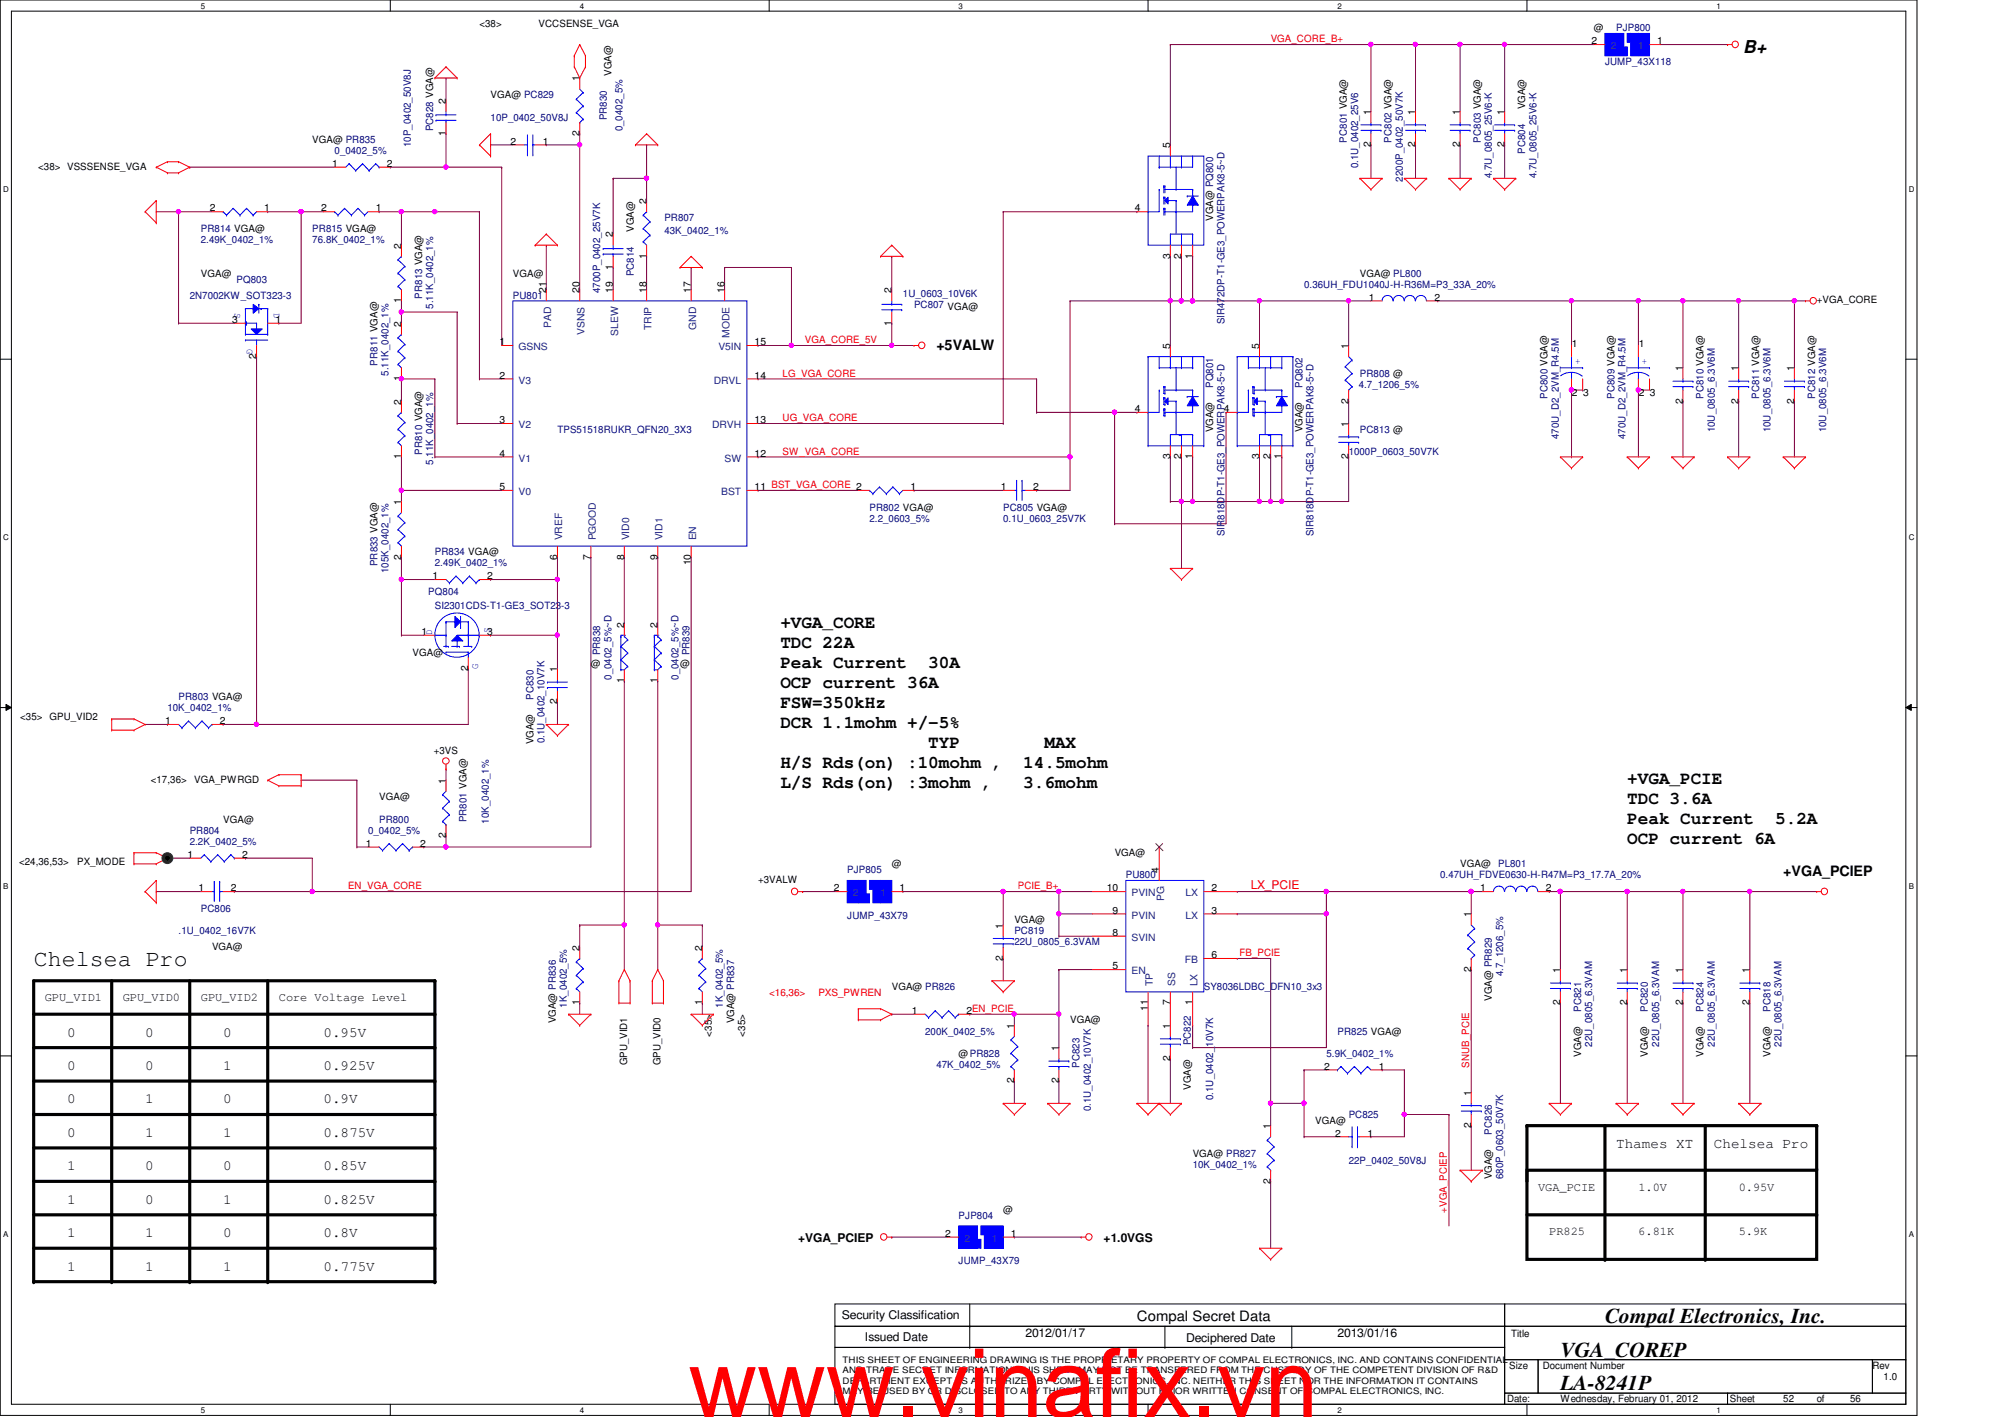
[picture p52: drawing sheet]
<svg xmlns="http://www.w3.org/2000/svg" width="297mm" height="210mm" viewBox="0 0 297 210" stroke-linecap="round" stroke-linejoin="round" font-family="sans-serif">
<defs><g id="words">
<text font-size="14.1" fill="#f00" x="102" y="209.9">www.vinafix.vn</text>
<text font-size="3.4" x="5" y="143">Chelsea Pro</text>
<g font-size="3.1">
<text x="237.8" y="196">Compal Electronics, Inc.</text>
<text x="231.2" y="201">VGA_COREP</text>
<text x="231.2" y="205.9">LA-8241P</text>
</g>
<g font-size="2.6">
<text x="258.3" y="7.9">B+</text>
<text x="115.6" y="93">+VGA_CORE</text>
<text x="115.6" y="95.9">TDC 22A</text>
<text x="115.6" y="98.9">Peak Current</text>
<text x="115.6" y="101.9">OCP current 36A</text>
<text x="137.5" y="98.9">30A</text>
<text x="115.6" y="104.8">FSW=350kHz</text>
<text x="115.6" y="107.8">DCR 1.1mohm +/-5%</text>
<text x="115.6" y="113.7">H/S Rds(on) :10mohm ,</text>
<text x="137.5" y="110.7">TYP</text>
<text x="151.6" y="113.7">14.5mohm</text>
<text x="154.7" y="110.7">MAX</text>
<text x="115.6" y="116.7">L/S Rds(on) :3mohm ,</text>
<text x="151.6" y="116.7">3.6mohm</text>
<text x="241.1" y="116.1">+VGA_PCIE</text>
<text x="241.1" y="119">TDC 3.6A</text>
<text x="241.1" y="122">Peak Current</text>
<text x="241.1" y="125">OCP current 6A</text>
<text x="263" y="122">5.2A</text>
</g>
<g font-size="2.1">
<text x="138.7" y="51.9">+5VALW</text>
<text x="264.2" y="129.8">+VGA_PCIEP</text>
<text x="9.9" y="153.5">0</text>
<text x="21.5" y="153.5">0</text>
<text x="33.1" y="153.5">0</text>
<text x="47.9" y="153.5">0.95V</text>
<text x="9.9" y="158.5">0</text>
<text x="21.5" y="158.5">0</text>
<text x="33.1" y="158.5">1</text>
<text x="47.9" y="158.5">0.925V</text>
<text x="9.9" y="163.4">0</text>
<text x="21.5" y="163.4">1</text>
<text x="33.1" y="163.4">0</text>
<text x="47.9" y="163.4">0.9V</text>
<text x="9.9" y="173.4">1</text>
<text x="9.9" y="168.4">0</text>
<text x="21.5" y="173.4">0</text>
<text x="21.5" y="168.4">1</text>
<text x="33.1" y="173.4">0</text>
<text x="33.1" y="168.4">1</text>
<text x="47.9" y="173.4">0.85V</text>
<text x="47.9" y="168.4">0.875V</text>
<text x="239.4" y="170.1">Thames XT</text>
<text x="253.9" y="170.1">Chelsea Pro</text>
<text x="9.9" y="178.3">1</text>
<text x="21.5" y="178.3">0</text>
<text x="33.1" y="178.3">1</text>
<text x="47.9" y="178.3">0.825V</text>
<text x="9.9" y="183.3">1</text>
<text x="21.5" y="183.3">1</text>
<text x="33.1" y="183.3">0</text>
<text x="47.9" y="183.3">0.8V</text>
<text x="9.9" y="188.2">1</text>
<text x="21.5" y="188.2">1</text>
<text x="33.1" y="188.2">1</text>
<text x="47.9" y="188.2">0.775V</text>
<text x="168.4" y="195.6">Compal Secret Data</text>
</g>
<text font-size="1.8" fill="#f00" x="185.3" y="131.7">LX_PCIE</text>
<g font-size="1.8">
<text x="6.6" y="148.3">GPU_VID1</text>
<text x="18.2" y="148.3">GPU_VID0</text>
<text x="29.8" y="148.3">GPU_VID2</text>
<text x="41.3" y="148.3">Core Voltage Level</text>
<text x="227.9" y="176.4">VGA_PCIE</text>
<text x="242.7" y="176.4">1.0V</text>
<text x="257.6" y="176.4">0.95V</text>
<text x="118.2" y="183.9">+VGA_PCIEP</text>
<text x="163.5" y="183.9">+1.0VGS</text>
<text x="229.5" y="183">PR825</text>
<text x="242.7" y="183">6.81K</text>
<text x="257.6" y="183">5.9K</text>
<text x="124.7" y="195.5">Security Classification</text>
<text x="128.1" y="198.6">Issued Date</text>
<text x="151.9" y="198.1">2012/01/17</text>
<text x="175.7" y="198.8">Deciphered Date</text>
<text x="198.2" y="198.1">2013/01/16</text>
</g>
<g font-size="1.5">
<text x="71" y="4">&lt;38&gt;</text>
<text x="79.8" y="4">VCCSENSE_VGA</text>
<text x="236.1" y="4.7">@</text>
<text x="90.6" y="11.2" transform="rotate(-90 90.6 11.2)">VGA@</text>
<text x="235.8" y="6.6">2</text>
<text x="245.5" y="6.6">1</text>
<text x="66" y="15.4" transform="rotate(-90 66 15.4)">2</text>
<text x="72.7" y="14.6">VGA@ PC829</text>
<text x="85.8" y="12.1" transform="rotate(-90 85.8 12.1)">1</text>
<text x="203.1" y="17" transform="rotate(-90 203.1 17)">1</text>
<text x="209.7" y="17" transform="rotate(-90 209.7 17)">1</text>
<text x="216.3" y="17" transform="rotate(-90 216.3 17)">1</text>
<text x="222.9" y="17" transform="rotate(-90 222.9 17)">1</text>
<text x="226" y="16.2" transform="rotate(-90 226 16.2)">VGA@</text>
<text x="46.3" y="21.2">VGA@ PR835</text>
<text x="66" y="20.2" transform="rotate(-90 66 20.2)">1</text>
<text x="75.6" y="21.4">2</text>
<text x="80.4" y="21.4">1</text>
<text x="85.8" y="20.2" transform="rotate(-90 85.8 20.2)">2</text>
<text x="173.4" y="22" transform="rotate(-90 173.4 22)">5</text>
<text x="203.1" y="21.8" transform="rotate(-90 203.1 21.8)">2</text>
<text x="209.7" y="21.8" transform="rotate(-90 209.7 21.8)">2</text>
<text x="216.3" y="21.8" transform="rotate(-90 216.3 21.8)">2</text>
<text x="222.9" y="21.8" transform="rotate(-90 222.9 21.8)">2</text>
<text x="5.7" y="25.1">&lt;38&gt; VSSSENSE_VGA</text>
<text x="49.2" y="24.7">1</text>
<text x="57.3" y="24.7">2</text>
<text x="31.1" y="31.3">2</text>
<text x="39.2" y="31.3">1</text>
<text x="47.6" y="31.3">2</text>
<text x="55.7" y="31.3">1</text>
<text x="90.8" y="35.2" transform="rotate(-90 90.8 35.2)">2</text>
<text x="93.9" y="34.3" transform="rotate(-90 93.9 34.3)">VGA@</text>
<text x="95.8" y="30.2" transform="rotate(-90 95.8 30.2)">2</text>
<text x="168.1" y="31.3">4</text>
<text x="179.7" y="32.7" transform="rotate(-90 179.7 32.7)">VGA@ PQ800</text>
<text x="29.8" y="41">VGA@</text>
<text x="59.4" y="36.8" transform="rotate(-90 59.4 36.8)">2</text>
<text x="76" y="41">VGA@</text>
<text x="90.8" y="40" transform="rotate(-90 90.8 40)">1</text>
<text x="95.8" y="38.3" transform="rotate(-90 95.8 38.3)">1</text>
<text x="173.4" y="38.3" transform="rotate(-90 173.4 38.3)">3</text>
<text x="175" y="38.3" transform="rotate(-90 175 38.3)">2</text>
<text x="176.7" y="38.3" transform="rotate(-90 176.7 38.3)">1</text>
<text x="201.5" y="41">VGA@ PL800</text>
<text x="34.4" y="47.8">3</text>
<text x="40.8" y="47.8">1</text>
<text x="59.4" y="44.9" transform="rotate(-90 59.4 44.9)">1</text>
<text x="80.9" y="43.4" transform="rotate(-90 80.9 43.4)">21</text>
<text x="85.8" y="43.4" transform="rotate(-90 85.8 43.4)">20</text>
<text x="90.8" y="43.4" transform="rotate(-90 90.8 43.4)">19</text>
<text x="95.8" y="43.4" transform="rotate(-90 95.8 43.4)">18</text>
<text x="102.4" y="43.4" transform="rotate(-90 102.4 43.4)">17</text>
<text x="107.3" y="43.4" transform="rotate(-90 107.3 43.4)">16</text>
<text x="132.1" y="43.4" transform="rotate(-90 132.1 43.4)">2</text>
<text x="202.8" y="44.5">1</text>
<text x="212.5" y="44.5">2</text>
<text x="269.2" y="45">+VGA_CORE</text>
<text x="38" y="53.2" transform="rotate(-90 38 53.2)">2</text>
<text x="59.4" y="48.4" transform="rotate(-90 59.4 48.4)">2</text>
<text x="74" y="51.1">1</text>
<text x="111.8" y="51.1">15</text>
<text x="132.1" y="48.2" transform="rotate(-90 132.1 48.2)">1</text>
<text x="173.4" y="51.7" transform="rotate(-90 173.4 51.7)">5</text>
<text x="186.6" y="51.7" transform="rotate(-90 186.6 51.7)">5</text>
<text x="199.8" y="51.7" transform="rotate(-90 199.8 51.7)">1</text>
<text x="232.9" y="51.4">1</text>
<text x="242.8" y="51.4">1</text>
<text x="59.4" y="59.9" transform="rotate(-90 59.4 59.9)">2</text>
<text x="59.4" y="56.5" transform="rotate(-90 59.4 56.5)">1</text>
<text x="74" y="56.1">2</text>
<text x="111.8" y="56.1">14</text>
<text x="199.8" y="59.8" transform="rotate(-90 199.8 59.8)">2</text>
<text x="232.9" y="58.6">2</text>
<text x="234.5" y="58.6">3</text>
<text x="242.8" y="58.6">2</text>
<text x="244.4" y="58.6">3</text>
<text x="249.3" y="59.8" transform="rotate(-90 249.3 59.8)">2</text>
<text x="249.3" y="55" transform="rotate(-90 249.3 55)">1</text>
<text x="257.6" y="59.8" transform="rotate(-90 257.6 59.8)">2</text>
<text x="257.6" y="55" transform="rotate(-90 257.6 55)">1</text>
<text x="265.8" y="59.8" transform="rotate(-90 265.8 59.8)">2</text>
<text x="265.8" y="55" transform="rotate(-90 265.8 55)">1</text>
<text x="74" y="62.7">3</text>
<text x="111.8" y="62.7">13</text>
<text x="168.1" y="61">4</text>
<text x="179.7" y="64.1" transform="rotate(-90 179.7 64.1)">VGA@</text>
<text x="181.3" y="61">4</text>
<text x="193" y="64.1" transform="rotate(-90 193 64.1)">VGA@</text>
<text x="199.8" y="63.2" transform="rotate(-90 199.8 63.2)">1</text>
<text x="59.4" y="68" transform="rotate(-90 59.4 68)">1</text>
<text x="74" y="67.6">4</text>
<text x="111.8" y="67.6">12</text>
<text x="173.4" y="68" transform="rotate(-90 173.4 68)">3</text>
<text x="175" y="68" transform="rotate(-90 175 68)">2</text>
<text x="176.7" y="68" transform="rotate(-90 176.7 68)">1</text>
<text x="186.6" y="68" transform="rotate(-90 186.6 68)">3</text>
<text x="188.2" y="68" transform="rotate(-90 188.2 68)">2</text>
<text x="189.9" y="68" transform="rotate(-90 189.9 68)">1</text>
<text x="199.8" y="68" transform="rotate(-90 199.8 68)">2</text>
<text x="59.4" y="74.8" transform="rotate(-90 59.4 74.8)">1</text>
<text x="74" y="72.6">5</text>
<text x="111.8" y="72.6">11 BST_VGA_CORE 2</text>
<text x="134.9" y="72.6">1</text>
<text x="148.3" y="72.6">1</text>
<text x="153.1" y="72.6">2</text>
<text x="59.4" y="82.9" transform="rotate(-90 59.4 82.9)">2</text>
<text x="82.5" y="82.9" transform="rotate(-90 82.5 82.9)">6</text>
<text x="87.5" y="82.9" transform="rotate(-90 87.5 82.9)">7</text>
<text x="92.5" y="82.9" transform="rotate(-90 92.5 82.9)">8</text>
<text x="97.4" y="82.9" transform="rotate(-90 97.4 82.9)">9</text>
<text x="102.4" y="83.7" transform="rotate(-90 102.4 83.7)">10</text>
<text x="64.1" y="85.8">1</text>
<text x="72.2" y="85.8">2</text>
<text x="62.4" y="94.1">1</text>
<text x="72.2" y="94.1">3</text>
<text x="92.5" y="93" transform="rotate(-90 92.5 93)">2</text>
<text x="97.4" y="93" transform="rotate(-90 97.4 93)">2</text>
<text x="61.1" y="97.1">VGA@</text>
<text x="69.3" y="99.4" transform="rotate(-90 69.3 99.4)">2</text>
<text x="82.5" y="99.6" transform="rotate(-90 82.5 99.6)">1</text>
<text x="87.5" y="98.8">@</text>
<text x="92.5" y="101.2" transform="rotate(-90 92.5 101.2)">1</text>
<text x="97.4" y="101.2" transform="rotate(-90 97.4 101.2)">1</text>
<text x="100.7" y="98.8">@</text>
<text x="3" y="106.7">&lt;35&gt; GPU_VID2</text>
<text x="24.5" y="107.3">1</text>
<text x="32.6" y="107.3">2</text>
<text x="82.5" y="104.4" transform="rotate(-90 82.5 104.4)">2</text>
<text x="64.3" y="111.6">+3VS</text>
<text x="79" y="110.3" transform="rotate(-90 79 110.3)">VGA@</text>
<text x="22.3" y="116">&lt;17,36&gt;</text>
<text x="28.8" y="116">VGA_PWRGD</text>
<text x="56.2" y="118.6">VGA@</text>
<text x="66" y="116.1" transform="rotate(-90 66 116.1)">1</text>
<text x="33.1" y="121.9">VGA@</text>
<text x="54.2" y="125.4">1</text>
<text x="62.3" y="125.4">2</text>
<text x="66" y="124.2" transform="rotate(-90 66 124.2)">2</text>
<text x="2.8" y="128.1">&lt;24,36,53&gt;</text>
<text x="11.4" y="128.1">PX_MODE</text>
<text x="27.8" y="127.1">1</text>
<text x="35.9" y="127.1">2</text>
<text x="112.3" y="130.8">+3VALW</text>
<text x="132.1" y="128.5">@</text>
<text x="165.1" y="126.8">VGA@</text>
<text x="171.7" y="129.3" transform="rotate(-90 171.7 129.3)">4</text>
<text x="216.3" y="128.5">VGA@</text>
<text x="29.4" y="132">1</text>
<text x="34.2" y="132">2</text>
<text x="123.5" y="132">2</text>
<text x="133.3" y="132">1</text>
<text x="148.6" y="137.5" transform="rotate(-90 148.6 137.5)">1</text>
<text x="150.3" y="136.7">VGA@</text>
<text x="164" y="132">10</text>
<text x="164.8" y="135.3">9</text>
<text x="179.5" y="135.3">3</text>
<text x="179.5" y="132">2</text>
<text x="217.9" y="135.9" transform="rotate(-90 217.9 135.9)">1</text>
<text x="219.3" y="132">1</text>
<text x="229" y="132">2</text>
<text x="31.4" y="140.7">VGA@</text>
<text x="85.8" y="140.8" transform="rotate(-90 85.8 140.8)">2</text>
<text x="104" y="140.8" transform="rotate(-90 104 140.8)">2</text>
<text x="148.6" y="142.3" transform="rotate(-90 148.6 142.3)">2</text>
<text x="164.8" y="143.6">5</text>
<text x="164.8" y="138.6">8</text>
<text x="179.5" y="141.9">6</text>
<text x="217.9" y="144" transform="rotate(-90 217.9 144)">2</text>
<text x="85.8" y="148.9" transform="rotate(-90 85.8 148.9)">1</text>
<text x="104" y="148.9" transform="rotate(-90 104 148.9)">1</text>
<text x="132.1" y="146.6">VGA@ PR826</text>
<text x="170" y="149.8" transform="rotate(-90 170 149.8)">11</text>
<text x="173.4" y="148.9" transform="rotate(-90 173.4 148.9)">7</text>
<text x="176.7" y="148.9" transform="rotate(-90 176.7 148.9)">1</text>
<text x="221" y="148.3" transform="rotate(-90 221 148.3)">VGA@ PR829</text>
<text x="231.1" y="148.9" transform="rotate(-90 231.1 148.9)">2</text>
<text x="231.1" y="144.1" transform="rotate(-90 231.1 144.1)">1</text>
<text x="241" y="148.9" transform="rotate(-90 241 148.9)">2</text>
<text x="241" y="144.1" transform="rotate(-90 241 144.1)">1</text>
<text x="249.3" y="148.9" transform="rotate(-90 249.3 148.9)">2</text>
<text x="249.3" y="144.1" transform="rotate(-90 249.3 144.1)">1</text>
<text x="259.2" y="148.9" transform="rotate(-90 259.2 148.9)">2</text>
<text x="259.2" y="144.1" transform="rotate(-90 259.2 144.1)">1</text>
<text x="82.3" y="151.6" transform="rotate(-90 82.3 151.6)">VGA@ PR836</text>
<text x="105.4" y="153.5" transform="rotate(-90 105.4 153.5)">&lt;35&gt;</text>
<text x="108.8" y="151.6" transform="rotate(-90 108.8 151.6)">VGA@ PR837</text>
<text x="110.4" y="153.5" transform="rotate(-90 110.4 153.5)">&lt;35&gt;</text>
<text x="135.1" y="150.2">1</text>
<text x="143.2" y="150.2">2EN_PCIE</text>
<text x="150.2" y="152.4" transform="rotate(-90 150.2 152.4)">1</text>
<text x="156.8" y="155.7" transform="rotate(-90 156.8 155.7)">1</text>
<text x="158.5" y="151.6">VGA@</text>
<text x="173.4" y="152.4" transform="rotate(-90 173.4 152.4)">1</text>
<text x="92.9" y="157.8" transform="rotate(-90 92.9 157.8)">GPU_VID1</text>
<text x="97.9" y="157.8" transform="rotate(-90 97.9 157.8)">GPU_VID0</text>
<text x="142" y="156.5">@PR828</text>
<text x="150.2" y="160.5" transform="rotate(-90 150.2 160.5)">2</text>
<text x="156.8" y="160.5" transform="rotate(-90 156.8 160.5)">2</text>
<text x="173.4" y="157.2" transform="rotate(-90 173.4 157.2)">2</text>
<text x="176.4" y="161.5" transform="rotate(-90 176.4 161.5)">VGA@</text>
<text x="196.2" y="158.5">2</text>
<text x="204.3" y="158.5">1</text>
<text x="234.2" y="156.5" transform="rotate(-90 234.2 156.5)">VGA@</text>
<text x="244.1" y="156.5" transform="rotate(-90 244.1 156.5)">VGA@</text>
<text x="252.4" y="156.5" transform="rotate(-90 252.4 156.5)">VGA@</text>
<text x="262.3" y="156.5" transform="rotate(-90 262.3 156.5)">VGA@</text>
<text x="188.2" y="167.3" transform="rotate(-90 188.2 167.3)">1</text>
<text x="194.9" y="166.5">VGA@</text>
<text x="217.9" y="167.1" transform="rotate(-90 217.9 167.1)">2</text>
<text x="217.9" y="162.3" transform="rotate(-90 217.9 162.3)">1</text>
<text x="176.7" y="171.4">VGA@ PR827</text>
<text x="197.8" y="168.4">2</text>
<text x="202.6" y="168.4">1</text>
<text x="148.6" y="179.7">@</text>
<text x="188.2" y="175.3" transform="rotate(-90 188.2 175.3)">2</text>
<text x="221" y="174.7" transform="rotate(-90 221 174.7)">VGA@</text>
<text x="140" y="183.2">2</text>
<text x="149.8" y="183.2">1</text>
<text x="223.9" y="198">Title</text>
<text x="223.6" y="202.8">Size</text>
<text x="228.6" y="202.8">Document Number</text>
<text x="277.4" y="202.8">Rev</text>
<text x="223.3" y="207.7">Date:</text>
<text x="231.2" y="207.7">Wednesday, February 01, 2012</text>
<text x="256.3" y="207.7">Sheet</text>
<text x="264.2" y="207.7">52</text>
<text x="269.2" y="207.7">of</text>
<text x="274.1" y="207.7">56</text>
<text x="279.1" y="204.4">1.0</text>
</g>
<g font-size="1.5" fill="#000080">
<text x="239.4" y="4.7">PJP800</text>
<text x="237.8" y="9.6">JUMP_43X118</text>
<text x="72.7" y="17.9">10P_0402_50V8J</text>
<text x="89.9" y="17.8" transform="rotate(-90 89.9 17.8)">PR830</text>
<text x="49.6" y="22.8">0_0402_5%</text>
<text x="60.9" y="21.8" transform="rotate(-90 60.9 21.8)">10P_0402_50V8J</text>
<text x="64.2" y="19.5" transform="rotate(-90 64.2 19.5)">PC828 VGA@</text>
<text x="92.2" y="19.5" transform="rotate(-90 92.2 19.5)">0_0402_5%</text>
<text x="199.6" y="21.1" transform="rotate(-90 199.6 21.1)">PC801 VGA@</text>
<text x="206.2" y="21.1" transform="rotate(-90 206.2 21.1)">PC802 VGA@</text>
<text x="219.4" y="21.1" transform="rotate(-90 219.4 21.1)">PC803 VGA@</text>
<text x="226" y="22.8" transform="rotate(-90 226 22.8)">PC804</text>
<text x="201.2" y="24.9" transform="rotate(-90 201.2 24.9)">0.1U_0402_25V6</text>
<text x="207.8" y="26.9" transform="rotate(-90 207.8 26.9)">2200P_0402_50V7K</text>
<text x="221" y="26.4" transform="rotate(-90 221 26.4)">4.7U_0805_25V6-K</text>
<text x="227.6" y="26.4" transform="rotate(-90 227.6 26.4)">4.7U_0805_25V6-K</text>
<text x="29.8" y="34.4">PR814 VGA@</text>
<text x="46.3" y="34.4">PR815 VGA@</text>
<text x="98.4" y="32.7">PR807</text>
<text x="98.4" y="34.7">43K_0402_1%</text>
<text x="29.8" y="36">2.49K_0402_1%</text>
<text x="35" y="42">PQ803</text>
<text x="46.3" y="36">76.8K_0402_1%</text>
<text x="93.9" y="40.9" transform="rotate(-90 93.9 40.9)">PC814</text>
<text x="28.1" y="44.3">2N7002KW_SOT323-3</text>
<text x="62.5" y="44.2" transform="rotate(-90 62.5 44.2)">PR813 VGA@</text>
<text x="64.2" y="45.7" transform="rotate(-90 64.2 45.7)">5.11K_0402_1%</text>
<text x="76" y="44.3">PU801</text>
<text x="88.9" y="43.4" transform="rotate(-90 88.9 43.4)">4700P_0402_25V7K</text>
<text x="133.8" y="43.9">1U_0603_10V6K</text>
<text x="135.4" y="45.6">PC807 VGA@</text>
<text x="193.2" y="42.6">0.36UH_FDU1040J-H-R36M=P3_33A_20%</text>
<text x="181.4" y="48" transform="rotate(-90 181.4 48)">SIR472DP-T1-GE3_POWERPAK8-5~D</text>
<text x="55.9" y="54.1" transform="rotate(-90 55.9 54.1)">PR811 VGA@</text>
<text x="57.6" y="55.6" transform="rotate(-90 57.6 55.6)">5.11K_0402_1%</text>
<text x="179.7" y="57.4" transform="rotate(-90 179.7 57.4)">PQ801</text>
<text x="193" y="57.4" transform="rotate(-90 193 57.4)">PQ802</text>
<text x="201.3" y="57.5">4.7_1206_5%</text>
<text x="201.5" y="55.8">PR808 @</text>
<text x="229.3" y="59.1" transform="rotate(-90 229.3 59.1)">PC800 VGA@</text>
<text x="239.2" y="59.1" transform="rotate(-90 239.2 59.1)">PC809 VGA@</text>
<text x="252.4" y="59.1" transform="rotate(-90 252.4 59.1)">PC810 VGA@</text>
<text x="260.6" y="59.1" transform="rotate(-90 260.6 59.1)">PC811 VGA@</text>
<text x="268.9" y="59.1" transform="rotate(-90 268.9 59.1)">PC812 VGA@</text>
<text x="82.6" y="64.1">TPS51518RUKR_QFN20_3X3</text>
<text x="201.5" y="64.1">PC813 @</text>
<text x="230.9" y="65.1" transform="rotate(-90 230.9 65.1)">470U_D2_2VM_R4.5M</text>
<text x="240.8" y="65.1" transform="rotate(-90 240.8 65.1)">470U_D2_2VM_R4.5M</text>
<text x="254" y="64.1" transform="rotate(-90 254 64.1)">10U_0805_6.3V6M</text>
<text x="262.3" y="64.1" transform="rotate(-90 262.3 64.1)">10U_0805_6.3V6M</text>
<text x="270.5" y="64.1" transform="rotate(-90 270.5 64.1)">10U_0805_6.3V6M</text>
<text x="62.5" y="67.4" transform="rotate(-90 62.5 67.4)">PR810 VGA@</text>
<text x="64.2" y="68.8" transform="rotate(-90 64.2 68.8)">5.11K_0402_1%</text>
<text x="199.8" y="67.4">1000P_0603_50V7K</text>
<text x="128.8" y="75.6">PR802 VGA@</text>
<text x="128.8" y="77.3">2.2_0603_5%</text>
<text x="148.6" y="75.6">PC805 VGA@</text>
<text x="148.6" y="77.3">0.1U_0603_25V7K</text>
<text x="55.9" y="83.9" transform="rotate(-90 55.9 83.9)">PR833 VGA@</text>
<text x="64.4" y="82.3">PR834 VGA@</text>
<text x="64.4" y="83.9">2.49K_0402_1%</text>
<text x="181.4" y="79.4" transform="rotate(-90 181.4 79.4)">SIR818DP-T1-GE3_POWERPAK8-5~D</text>
<text x="194.6" y="79.4" transform="rotate(-90 194.6 79.4)">SIR818DP-T1-GE3_POWERPAK8-5~D</text>
<text x="57.6" y="84.9" transform="rotate(-90 57.6 84.9)">105K_0402_1%</text>
<text x="63.5" y="88.2">PQ804</text>
<text x="64.4" y="90.2">SI2301CDS-T1-GE3_SOT23-3</text>
<text x="88.9" y="97.1" transform="rotate(-90 88.9 97.1)">PR838</text>
<text x="90.6" y="100.7" transform="rotate(-90 90.6 100.7)">0_0402_5%~D</text>
<text x="100.5" y="100.7" transform="rotate(-90 100.5 100.7)">0_0402_5%~D</text>
<text x="102.1" y="97.1" transform="rotate(-90 102.1 97.1)">PR839</text>
<text x="24.8" y="105.4">10K_0402_1%</text>
<text x="26.5" y="103.7">PR803 VGA@</text>
<text x="79" y="103.7" transform="rotate(-90 79 103.7)">PC830</text>
<text x="80.7" y="110.1" transform="rotate(-90 80.7 110.1)">0.1U_0402_10V7K</text>
<text x="28.1" y="123.5">PR804</text>
<text x="28.1" y="125.2">2.2K_0402_5%</text>
<text x="54.5" y="123.5">0_0402_5%</text>
<text x="56.2" y="121.9">PR800</text>
<text x="69.1" y="121.8" transform="rotate(-90 69.1 121.8)">PR801 VGA@</text>
<text x="72.4" y="122" transform="rotate(-90 72.4 122)">10K_0402_1%</text>
<text x="125.5" y="129.3">PJP805</text>
<text x="166.8" y="130.1">PU800</text>
<text x="213.4" y="130.1">0.47UH_FDVE0630-H-R47M=P3_17.7A_20%</text>
<text x="222" y="128.5">PL801</text>
<text x="29.8" y="135.1">PC806</text>
<text x="125.5" y="136.1">JUMP_43X79</text>
<text x="26.5" y="138.4">.1U_0402_16V7K</text>
<text x="150.3" y="138.4">PC819</text>
<text x="150.3" y="140">22U_0805_6.3VAM</text>
<text x="84" y="149.3" transform="rotate(-90 84 149.3)">1K_0402_5%</text>
<text x="107.1" y="149.3" transform="rotate(-90 107.1 149.3)">1K_0402_5%</text>
<text x="178.3" y="146.6">SY8036LDBC_DFN10_3x3</text>
<text x="222.7" y="144.6" transform="rotate(-90 222.7 144.6)">4.7_1206_5%</text>
<text x="234.2" y="149.9" transform="rotate(-90 234.2 149.9)">PC821</text>
<text x="244.1" y="149.9" transform="rotate(-90 244.1 149.9)">PC820</text>
<text x="252.4" y="149.9" transform="rotate(-90 252.4 149.9)">PC824</text>
<text x="262.3" y="149.9" transform="rotate(-90 262.3 149.9)">PC818</text>
<text x="137.1" y="153.2">200K_0402_5%</text>
<text x="176.4" y="154.9" transform="rotate(-90 176.4 154.9)">PC822</text>
<text x="198.2" y="153.2">PR825 VGA@</text>
<text x="235.9" y="155" transform="rotate(-90 235.9 155)">22U_0805_6.3VAM</text>
<text x="245.8" y="155" transform="rotate(-90 245.8 155)">22U_0805_6.3VAM</text>
<text x="254" y="155" transform="rotate(-90 254 155)">22U_0805_6.3VAM</text>
<text x="263.9" y="155" transform="rotate(-90 263.9 155)">22U_0805_6.3VAM</text>
<text x="138.7" y="158.2">47K_0402_5%</text>
<text x="159.9" y="158.2" transform="rotate(-90 159.9 158.2)">PC823</text>
<text x="196.5" y="156.5">5.9K_0402_1%</text>
<text x="161.6" y="164.6" transform="rotate(-90 161.6 164.6)">0.1U_0402_10V7K</text>
<text x="179.7" y="162.9" transform="rotate(-90 179.7 162.9)">0.1U_0402_10V7K</text>
<text x="199.8" y="165.7">PC825</text>
<text x="176.7" y="173.1">10K_0402_1%</text>
<text x="199.8" y="172.4">22P_0402_50V8J</text>
<text x="221" y="168.1" transform="rotate(-90 221 168.1)">PC826</text>
<text x="222.7" y="174.7" transform="rotate(-90 222.7 174.7)">680P_0603_50V7K</text>
<text x="142" y="180.5">PJP804</text>
<text x="142" y="187.2">JUMP_43X79</text>
</g>
<g font-size="1.5" fill="#f00">
<text x="188.3" y="6.3">VGA_CORE_B+</text>
<text x="119.2" y="50.8">VGA_CORE_5V</text>
<text x="115.9" y="55.8">LG_VGA_CORE</text>
<text x="115.9" y="62.4">UG_VGA_CORE</text>
<text x="115.9" y="67.4">SW_VGA_CORE</text>
<text x="51.6" y="131.7">EN_VGA_CORE</text>
<text x="150.8" y="131.7">PCIE_B+</text>
<text x="183.6" y="141.6">FB_PCIE</text>
<text x="114" y="147.5">&lt;16,36&gt;</text>
<text x="121.2" y="147.5">PXS_PWREN</text>
<text x="217.6" y="158.2" transform="rotate(-90 217.6 158.2)">SNUB_PCIE</text>
<text x="214.3" y="179.6" transform="rotate(-90 214.3 179.6)">+VGA_PCIEP</text>
</g>
<g font-size="1.5" fill="#004080">
<text x="238.6" y="7.3">2</text>
<text x="242.7" y="7.3">1</text>
<text x="76.8" y="51.9">GSNS</text>
<text x="81.7" y="48.6" transform="rotate(-90 81.7 48.6)">PAD</text>
<text x="86.6" y="49.6" transform="rotate(-90 86.6 49.6)">VSNS</text>
<text x="91.6" y="49.7" transform="rotate(-90 91.6 49.7)">SLEW</text>
<text x="96.5" y="48.9" transform="rotate(-90 96.5 48.9)">TRIP</text>
<text x="103.1" y="48.8" transform="rotate(-90 103.1 48.8)">GND</text>
<text x="106.4" y="51.9">V5IN</text>
<text x="108.1" y="50" transform="rotate(-90 108.1 50)">MODE</text>
<text x="76.8" y="56.8">V3</text>
<text x="105.7" y="56.8">DRVL</text>
<text x="76.8" y="63.4">V2</text>
<text x="105.5" y="63.4">DRVH</text>
<text x="76.8" y="68.4">V1</text>
<text x="107.4" y="68.4">SW</text>
<text x="76.8" y="73.3">V0</text>
<text x="106.8" y="73.3">BST</text>
<text x="83.3" y="80.1" transform="rotate(-90 83.3 80.1)">VREF</text>
<text x="88.3" y="80.1" transform="rotate(-90 88.3 80.1)">PGOOD</text>
<text x="93.2" y="80.1" transform="rotate(-90 93.2 80.1)">VID0</text>
<text x="98.2" y="80.1" transform="rotate(-90 98.2 80.1)">VID1</text>
<text x="103.1" y="80.1" transform="rotate(-90 103.1 80.1)">EN</text>
<text x="126.4" y="132.8">2</text>
<text x="130.4" y="132.8">1</text>
<text x="167.6" y="132.8">PVIN</text>
<text x="167.6" y="136.1">PVIN</text>
<text x="172.5" y="133.5" transform="rotate(-90 172.5 133.5)">PG</text>
<text x="175.6" y="136.1">LX</text>
<text x="175.6" y="132.8">LX</text>
<text x="167.6" y="139.4">SVIN</text>
<text x="175.6" y="142.7">FB</text>
<text x="167.6" y="144.3">EN</text>
<text x="170.8" y="146.1" transform="rotate(-90 170.8 146.1)">TP</text>
<text x="174.1" y="146.1" transform="rotate(-90 174.1 146.1)">SS</text>
<text x="177.4" y="146.1" transform="rotate(-90 177.4 146.1)">LX</text>
<text x="142.9" y="183.9">2</text>
<text x="146.9" y="183.9">1</text>
</g>
<g font-size="1.5" fill="#00f">
<text x="34.8" y="46.4" transform="rotate(90 34.8 46.4)">S</text>
<text x="40.6" y="46.4" transform="rotate(90 40.6 46.4)">D</text>
<text x="36.6" y="51.7" transform="rotate(90 36.6 51.7)">G</text>
<text x="233.3" y="53.9">+</text>
<text x="243.2" y="53.9">+</text>
<text x="64" y="94.1" transform="rotate(-90 64 94.1)">D</text>
<text x="72.6" y="93.8" transform="rotate(-90 72.6 93.8)">S</text>
<text x="70.8" y="99.1" transform="rotate(-90 70.8 99.1)">G</text>
</g>
<g font-size="1.3">
<text x="124.8" y="201.9">THIS SHEET OF ENGINEERING DRAWING IS THE PROPRIETARY PROPERTY OF COMPAL ELECTRONICS, INC. AND CONTAINS CONFIDENTIAL</text>
<text x="124.8" y="203.5">AND TRADE SECRET INFORMATION. THIS SHEET MAY NOT BE TRANSFERED FROM THE CUSTODY OF THE COMPETENT DIVISION OF R&amp;D</text>
<text x="124.8" y="205">DEPARTMENT EXCEPT AS AUTHORIZED BY COMPAL ELECTRONICS, INC. NEITHER THIS SHEET NOR THE INFORMATION IT CONTAINS</text>
<text x="124.8" y="206.5">MAY BE USED BY OR DISCLOSED TO ANY THIRD PARTY WITHOUT PRIOR WRITTEN CONSENT OF COMPAL ELECTRONICS, INC.</text>
</g>
<g font-size="1.2">
<text x="29.8" y="1.3">5</text>
<text x="85.9" y="1.3">4</text>
<text x="142" y="1.3">3</text>
<text x="198.2" y="1.3">2</text>
<text x="254.3" y="1.3">1</text>
<text x=".5" y="28.5">D</text>
<text x="282.8" y="28.5">D</text>
<text x=".5" y="80.1">C</text>
<text x="282.8" y="80.1">C</text>
<text x=".5" y="131.7">B</text>
<text x="282.8" y="131.7">B</text>
<text x=".5" y="183.3">A</text>
<text x="282.8" y="183.3">A</text>
<text x="29.8" y="209.3">5</text>
<text x="85.9" y="209.3">4</text>
<text x="142" y="209.3">3</text>
<text x="198.2" y="209.3">2</text>
<text x="254.3" y="209.3">1</text>
</g>
</g></defs>
<path d="M0 0h284v209.7h-284zM1.7 1.7h280.6v206.3h-280.6z" fill="none" stroke="#000" stroke-width=".15"/>
<g fill="#fff">
<path d="M29.8 .2h.5v1.3h-.5z"/>
<path d="M29.8 208.2h.5v1.3h-.5z"/>
</g>
<path d="M57.8 0v1.7M57.8 208v1.7" fill="none" stroke="#000" stroke-width=".15"/>
<g fill="#fff">
<path d="M85.9 .2h.6v1.3h-.6z"/>
<path d="M85.9 208.2h.6v1.3h-.6z"/>
</g>
<path d="M114 0v1.7M114 208v1.7" fill="none" stroke="#000" stroke-width=".15"/>
<g fill="#fff">
<path d="M142 .2h.6v1.3h-.6z"/>
<path d="M142 208.2h.6v1.3h-.6z"/>
</g>
<path d="M170.1 0v1.7M170.1 208v1.7" fill="none" stroke="#000" stroke-width=".15"/>
<g fill="#fff">
<path d="M198.2 .2h.5v1.3h-.5z"/>
<path d="M198.2 208.2h.5v1.3h-.5z"/>
</g>
<path d="M226.2 0v1.7M226.2 208v1.7" fill="none" stroke="#000" stroke-width=".15"/>
<g fill="#fff">
<path d="M254.3 .2h.6v1.3h-.6z"/>
<path d="M254.3 208.2h.6v1.3h-.6z"/>
<path d="M.5 27.4h.8v1.3h-.8z"/>
<path d="M282.8 27.4h.8v1.3h-.8z"/>
<path d="M.5 79h.8v1.3h-.8z"/>
<path d="M282.8 79h.8v1.3h-.8z"/>
</g>
<path d="M0 53.2h1.7M282.3 53.2h1.7" fill="none" stroke="#000" stroke-width=".15"/>
<g fill="#fff">
<path d="M.5 130.6h.7v1.3h-.7z"/>
<path d="M282.8 130.6h.7v1.3h-.7z"/>
</g>
<path d="M0 104.8h1.7M.9 104.3l.8 .5-.8 .4zM282.3 104.8h1.7M282.3 104.8l.9-.5v.9z" fill="none" stroke="#000" stroke-width=".15"/>
<path d="M.9 104.3l.8 .5-.8 .4zM282.3 104.8l.9-.5v.9z" fill="#000"/>
<g fill="#fff">
<path d="M.5 182.2h.7v1.3h-.7z"/>
<path d="M282.8 182.2h.7v1.3h-.7z"/>
</g>
<path d="M0 156.4h1.7M282.3 156.4h1.7" fill="none" stroke="#000" stroke-width=".15"/>
<path d="M222.9 6.6h.1M222.9 6.6h13.2M246 6.6h9.9M255.9 6.6h.1M173.4 44.6h1.6M175 44.6h.1M265.8 44.6h.1M265.8 44.6h1.7M132.1 183.3h.1M132.1 183.3h8.3M150.3 183.3h9.9M150.3 183.3h.1" fill="none" stroke="#800040" stroke-width=".15"/>
<circle cx="173.4" cy="44.5" r=".32" fill="#f0f"/>
<circle cx="173.4" cy="44.5" r=".32" fill="none" stroke="#f0f" stroke-width=".15"/>
<circle cx="175" cy="44.5" r=".32" fill="#f0f"/>
<circle cx="175" cy="44.5" r=".32" fill="none" stroke="#f0f" stroke-width=".15"/>
<path d="M173.4 6.6h.1M173.4 6.6v14.9M173.4 44.6h.1M173.4 44.6v6.6M199.8 44.6h.1M199.8 44.6v6.6" fill="none" stroke="#800040" stroke-width=".15"/>
<circle cx="199.8" cy="44.5" r=".32" fill="#f0f"/>
<circle cx="199.8" cy="44.5" r=".32" fill="none" stroke="#f0f" stroke-width=".15"/>
<path d="M203.1 6.6h.1M203.1 6.6h6.6M173.4 38h.1M173.4 38v6.6M175 38h.1M175 38v6.6M199.8 44.6h.1M199.8 59.4h.1M199.8 59.4v3.3M199.8 44.6h3.3M199.8 67.7h.1M199.8 67.7v6.6" fill="none" stroke="#800040" stroke-width=".15"/>
<circle cx="203.1" cy="6.6" r=".32" fill="#f0f"/>
<circle cx="203.1" cy="6.6" r=".32" fill="none" stroke="#f0f" stroke-width=".15"/>
<path d="M203.1 6.6h.1M203.1 6.6v9.9M209.7 6.6h.1M209.7 6.6v9.9M209.7 6.6h6.6M203.1 21.5h.1M203.1 21.5v4.9M209.7 21.5h.1M209.7 21.5v4.9" fill="none" stroke="#800040" stroke-width=".15"/>
<circle cx="209.7" cy="6.6" r=".32" fill="#f0f"/>
<circle cx="209.7" cy="6.6" r=".32" fill="none" stroke="#f0f" stroke-width=".15"/>
<g fill="none" stroke="#800040" stroke-width=".15">
<path d="M216.3 6.6h.1M216.3 6.6v9.9M176.7 38h.1M176.7 38v6.6M216.3 21.5h.1M216.3 21.5v4.9M242.7 44.6h.1M242.7 44.6h6.6M173.4 67.7h.1M173.4 74.3h.1M173.4 67.7v6.6M173.4 74.3h1.6"/>
<path d="M175 74.3h.1M175 67.7h.1M175 67.7v16.5M176.7 67.7h.1M176.7 67.7v6.6"/>
</g>
<circle cx="242.7" cy="44.5" r=".32" fill="#f0f"/>
<circle cx="242.7" cy="44.5" r=".32" fill="none" stroke="#f0f" stroke-width=".15"/>
<path d="M175 44.6h1.7M176.7 44.6h.1" fill="none" stroke="#800040" stroke-width=".15"/>
<circle cx="175" cy="44.5" r=".32" fill="#f0f"/>
<circle cx="175" cy="44.5" r=".32" fill="none" stroke="#f0f" stroke-width=".15"/>
<circle cx="176.7" cy="44.5" r=".32" fill="#f0f"/>
<circle cx="176.7" cy="44.5" r=".32" fill="none" stroke="#f0f" stroke-width=".15"/>
<path d="M216.3 6.6h.1M216.3 6.6h6.6M222.9 21.5h.1M222.9 21.5v4.9" fill="none" stroke="#800040" stroke-width=".15"/>
<circle cx="222.9" cy="6.6" r=".32" fill="#f0f"/>
<circle cx="222.9" cy="6.6" r=".32" fill="none" stroke="#f0f" stroke-width=".15"/>
<circle cx="216.3" cy="6.6" r=".32" fill="#f0f"/>
<circle cx="216.3" cy="6.6" r=".32" fill="none" stroke="#f0f" stroke-width=".15"/>
<path d="M222.9 6.6h.1M222.9 6.6v9.9M189.9 74.3h.1M189.9 74.3h9.9" fill="none" stroke="#800040" stroke-width=".15"/>
<circle cx="189.9" cy="74.3" r=".32" fill="#f0f"/>
<circle cx="189.9" cy="74.3" r=".32" fill="none" stroke="#f0f" stroke-width=".15"/>
<path d="M249.3 44.6h.1M249.3 44.6v9.9" fill="none" stroke="#800040" stroke-width=".15"/>
<circle cx="249.3" cy="44.5" r=".32" fill="#f0f"/>
<circle cx="249.3" cy="44.5" r=".32" fill="none" stroke="#f0f" stroke-width=".15"/>
<path d="M249.3 59.4h.1M249.3 59.4v8.3M257.6 44.6h.1M257.6 44.6v9.9" fill="none" stroke="#800040" stroke-width=".15"/>
<circle cx="257.6" cy="44.5" r=".32" fill="#f0f"/>
<circle cx="257.6" cy="44.5" r=".32" fill="none" stroke="#f0f" stroke-width=".15"/>
<path d="M257.6 59.4h.1M257.6 59.4v8.3M265.8 44.6h.1M265.8 44.6v9.9" fill="none" stroke="#800040" stroke-width=".15"/>
<circle cx="265.8" cy="44.5" r=".32" fill="#f0f"/>
<circle cx="265.8" cy="44.5" r=".32" fill="none" stroke="#f0f" stroke-width=".15"/>
<path d="M249.3 44.6h.1M249.3 44.6h16.5M257.6 44.6h.1M265.8 59.4h.1M265.8 59.4v8.3M165.1 61.1h3.3M168.4 61.1h.1M176.7 74.3h.1M186.6 67.7h.1M186.6 67.7v6.6h-9.9" fill="none" stroke="#800040" stroke-width=".15"/>
<circle cx="176.7" cy="74.3" r=".32" fill="#f0f"/>
<circle cx="176.7" cy="74.3" r=".32" fill="none" stroke="#f0f" stroke-width=".15"/>
<path d="M186.6 74.3h.1M188.2 67.7h.1M188.2 67.7v6.6h-1.6" fill="none" stroke="#800040" stroke-width=".15"/>
<circle cx="186.6" cy="74.3" r=".32" fill="#f0f"/>
<circle cx="186.6" cy="74.3" r=".32" fill="none" stroke="#f0f" stroke-width=".15"/>
<path d="M188.2 74.3h.1M189.9 67.7h.1M189.9 67.7v6.6h-1.7" fill="none" stroke="#800040" stroke-width=".15"/>
<circle cx="188.2" cy="74.3" r=".32" fill="#f0f"/>
<circle cx="188.2" cy="74.3" r=".32" fill="none" stroke="#f0f" stroke-width=".15"/>
<path d="M176.7 44.6h.1M176.7 44.6h9.9M186.6 44.6h.1M186.6 44.6v6.6" fill="none" stroke="#800040" stroke-width=".15"/>
<circle cx="176.7" cy="44.5" r=".32" fill="#f0f"/>
<circle cx="176.7" cy="44.5" r=".32" fill="none" stroke="#f0f" stroke-width=".15"/>
<path d="M165.1 77.6h.1M165.1 61.1h.1M165.1 61.1v16.5M181.6 61.1h.1M181.6 61.1v16.5h-16.5M196.5 132.1h.1M196.5 132.1v3.3M196.5 132.1h21.5" fill="none" stroke="#800040" stroke-width=".15"/>
<circle cx="217.9" cy="132" r=".32" fill="#f0f"/>
<circle cx="217.9" cy="132" r=".32" fill="none" stroke="#f0f" stroke-width=".15"/>
<circle cx="196.5" cy="132" r=".32" fill="#f0f"/>
<circle cx="196.5" cy="132" r=".32" fill="none" stroke="#f0f" stroke-width=".15"/>
<path d="M208.1 165.1h.1M208.1 165.1v3.3" fill="none" stroke="#800040" stroke-width=".15"/>
<circle cx="208" cy="165.1" r=".32" fill="#f0f"/>
<circle cx="208" cy="165.1" r=".32" fill="none" stroke="#f0f" stroke-width=".15"/>
<path d="M208.1 158.5h.1M208.1 158.5v6.6M188.2 163.4h.1M188.2 163.4v3.3M208.1 165.1h.1M208.1 165.1h6.6" fill="none" stroke="#800040" stroke-width=".15"/>
<circle cx="188.2" cy="163.4" r=".32" fill="#f0f"/>
<circle cx="188.2" cy="163.4" r=".32" fill="none" stroke="#f0f" stroke-width=".15"/>
<g fill="none" stroke="#800040" stroke-width=".15">
<path d="M118.9 132.1h.1M118.9 132.1h5M148.6 132.1h.1M148.6 132.1v4.9M156.9 138.7h.1M156.9 138.7h4.9M183.3 132.1h.1M183.3 132.1h13.2M143.7 150.2h.1M143.7 150.2h6.6M148.6 142h.1M148.6 142v3.3"/>
<path d="M150.3 150.2h.1M150.3 150.2v1.7M183.3 142h.1M183.3 142h4.9M150.3 160.1h.1M150.3 160.1v3.3M188.2 175h.1M188.2 175v9.9M214.7 165.1h.1M214.7 165.1v16.5"/>
</g>
<circle cx="148.6" cy="132" r=".32" fill="#f0f"/>
<circle cx="148.6" cy="132" r=".32" fill="none" stroke="#f0f" stroke-width=".15"/>
<path d="M133.8 132.1h23.1M133.8 132.1h.1M148.6 132.1h.1M229.5 132.1h.1M229.5 132.1h1.7" fill="none" stroke="#800040" stroke-width=".15"/>
<circle cx="231.1" cy="132" r=".32" fill="#f0f"/>
<circle cx="231.1" cy="132" r=".32" fill="none" stroke="#f0f" stroke-width=".15"/>
<path d="M156.9 132.1h.1M156.9 135.4h.1M156.9 132.1v6.6M156.9 135.4h4.9" fill="none" stroke="#800040" stroke-width=".15"/>
<circle cx="156.9" cy="135.3" r=".32" fill="#f0f"/>
<circle cx="156.9" cy="135.3" r=".32" fill="none" stroke="#f0f" stroke-width=".15"/>
<path d="M183.3 135.4h.1M183.3 135.4h13.2M196.5 135.4h.1M196.5 135.4v19.8" fill="none" stroke="#800040" stroke-width=".15"/>
<circle cx="196.5" cy="135.3" r=".32" fill="#f0f"/>
<circle cx="196.5" cy="135.3" r=".32" fill="none" stroke="#f0f" stroke-width=".15"/>
<path d="M218 132.1h.1M218 132.1h1.6" fill="none" stroke="#800040" stroke-width=".15"/>
<circle cx="217.9" cy="132" r=".32" fill="#f0f"/>
<circle cx="217.9" cy="132" r=".32" fill="none" stroke="#f0f" stroke-width=".15"/>
<path d="M231.2 132.1h.1M231.2 132.1v11.5M231.2 148.6h.1M231.2 148.6v14.8" fill="none" stroke="#800040" stroke-width=".15"/>
<circle cx="231.1" cy="132" r=".32" fill="#f0f"/>
<circle cx="231.1" cy="132" r=".32" fill="none" stroke="#f0f" stroke-width=".15"/>
<path d="M231.2 132.1h.1M231.2 132.1h9.9M241.1 132.1h.1M241.1 132.1v11.5M241.1 148.6h.1M241.1 148.6v14.8" fill="none" stroke="#800040" stroke-width=".15"/>
<circle cx="241.1" cy="132" r=".32" fill="#f0f"/>
<circle cx="241.1" cy="132" r=".32" fill="none" stroke="#f0f" stroke-width=".15"/>
<path d="M150.3 150.2h.1M150.3 150.2h6.6" fill="none" stroke="#800040" stroke-width=".15"/>
<circle cx="156.9" cy="150.2" r=".32" fill="#f0f"/>
<circle cx="156.9" cy="150.2" r=".32" fill="none" stroke="#f0f" stroke-width=".15"/>
<circle cx="150.2" cy="150.2" r=".32" fill="#f0f"/>
<circle cx="150.2" cy="150.2" r=".32" fill="none" stroke="#f0f" stroke-width=".15"/>
<path d="M156.9 132.1h.1M156.9 132.1h4.9M132.1 150.2h.1M132.1 150.2h3.3M156.9 143.6h.1M156.9 150.2h.1M156.9 143.6v11.6M156.9 143.6h4.9M156.9 160.1h.1M156.9 160.1v3.3" fill="none" stroke="#800040" stroke-width=".15"/>
<circle cx="156.9" cy="132" r=".32" fill="#f0f"/>
<circle cx="156.9" cy="132" r=".32" fill="none" stroke="#f0f" stroke-width=".15"/>
<path d="M218 132.1h.1M218 132.1v3.3M259.2 132.1h.1M259.2 132.1h9.9M170.1 151.9h.1M170.1 151.9v11.5M218 143.6h.1M218 143.6v18.2M218 166.7h.1M218 166.7v6.6" fill="none" stroke="#800040" stroke-width=".15"/>
<circle cx="259.2" cy="132" r=".32" fill="#f0f"/>
<circle cx="259.2" cy="132" r=".32" fill="none" stroke="#f0f" stroke-width=".15"/>
<g fill="none" stroke="#800040" stroke-width=".15">
<path d="M173.4 156.8h.1M173.4 156.8v6.6M176.7 155.2h.1M176.7 151.9h.1M176.7 151.9v3.3M176.7 155.2h19.8M188.2 142h.1M188.2 142v21.4M193.2 158.5h.1M193.2 158.5v9.9M188.2 163.4h.1M188.2 163.4h5"/>
<path d="M193.2 168.4h.1M193.2 163.4h.1M193.2 168.4h5M203.1 168.4h.1M203.1 168.4h5"/>
</g>
<circle cx="193.2" cy="163.4" r=".32" fill="#f0f"/>
<circle cx="193.2" cy="163.4" r=".32" fill="none" stroke="#f0f" stroke-width=".15"/>
<path d="M249.3 132.1h.1M249.3 132.1v11.5M193.2 158.5h.1M193.2 158.5h3.3M204.8 158.5h.1M204.8 158.5h3.3M249.3 148.6h.1M249.3 148.6v14.8" fill="none" stroke="#800040" stroke-width=".15"/>
<circle cx="249.3" cy="132" r=".32" fill="#f0f"/>
<circle cx="249.3" cy="132" r=".32" fill="none" stroke="#f0f" stroke-width=".15"/>
<path d="M173.4 6.6h.1M173.4 6.6h29.7M186.6 44.6h.1M186.6 44.6h13.2M241.1 132.1h.1M241.1 132.1h18.1M249.3 132.1h.1M259.2 132.1h.1M259.2 132.1v11.5M259.2 148.6h.1M259.2 148.6v14.8" fill="none" stroke="#800040" stroke-width=".15"/>
<circle cx="186.6" cy="44.5" r=".32" fill="#f0f"/>
<circle cx="186.6" cy="44.5" r=".32" fill="none" stroke="#f0f" stroke-width=".15"/>
<path d="M213 44.6h.1M213 44.6h29.7M232.8 44.6h.1M232.8 44.6v6.6M242.7 44.6h.1M242.7 44.6v6.6" fill="none" stroke="#800040" stroke-width=".15"/>
<circle cx="232.8" cy="44.5" r=".32" fill="#f0f"/>
<circle cx="232.8" cy="44.5" r=".32" fill="none" stroke="#f0f" stroke-width=".15"/>
<path d="M232.8 57.8v9.9M232.8 67.7h.1" fill="none" stroke="#800040" stroke-width=".15"/>
<circle cx="232.8" cy="57.8" r=".32" fill="#f0f"/>
<circle cx="232.8" cy="57.8" r=".32" fill="none" stroke="#f0f" stroke-width=".15"/>
<path d="M232.8 57.8h1.7M234.5 57.8h.1M242.7 57.8h.1M242.7 57.8v9.9M242.7 57.8h1.7" fill="none" stroke="#800040" stroke-width=".15"/>
<circle cx="242.7" cy="57.8" r=".32" fill="#f0f"/>
<circle cx="242.7" cy="57.8" r=".32" fill="none" stroke="#f0f" stroke-width=".15"/>
<path d="M46.3 132.1h.1M46.3 132.1h56.1" fill="none" stroke="#800040" stroke-width=".15"/>
<circle cx="46.2" cy="132" r=".32" fill="#f0f"/>
<circle cx="46.2" cy="132" r=".32" fill="none" stroke="#f0f" stroke-width=".15"/>
<path d="M28.1 24.8h21.5M28.1 24.8h.1M85.9 21.5h.1M85.9 21.5v21.4M102.4 82.5h.1M102.4 82.5v49.6" fill="none" stroke="#800040" stroke-width=".15"/>
<circle cx="85.9" cy="21.4" r=".32" fill="#f0f"/>
<circle cx="85.9" cy="21.4" r=".32" fill="none" stroke="#f0f" stroke-width=".15"/>
<path d="M66.1 24.8h.1M66.1 24.8h8.2" fill="none" stroke="#800040" stroke-width=".15"/>
<circle cx="66.1" cy="24.7" r=".32" fill="#f0f"/>
<circle cx="66.1" cy="24.7" r=".32" fill="none" stroke="#f0f" stroke-width=".15"/>
<path d="M74.3 24.8h.1M74.3 24.8v26.4M92.5 137h.1M92.5 137v6.6" fill="none" stroke="#800040" stroke-width=".15"/>
<circle cx="92.5" cy="137" r=".32" fill="#f0f"/>
<circle cx="92.5" cy="137" r=".32" fill="none" stroke="#f0f" stroke-width=".15"/>
<path d="M97.4 137h.1M97.4 137v6.6" fill="none" stroke="#800040" stroke-width=".15"/>
<circle cx="97.4" cy="137" r=".32" fill="#f0f"/>
<circle cx="97.4" cy="137" r=".32" fill="none" stroke="#f0f" stroke-width=".15"/>
<g fill="none" stroke="#800040" stroke-width=".15">
<path d="M90.8 39.6h.1M90.8 26.4h.1M90.8 26.4v8.3M90.8 39.6v3.3M90.8 26.4h5M59.5 72.6h14.8M59.5 72.6h.1M112.3 72.6h.1M112.3 72.6h14.9M135.4 72.6h13.2M135.4 72.6h.1M153.6 72.6h.1"/>
<path d="M158.5 67.7h.1M158.5 67.7v4.9h-4.9M59.5 82.5h.1M59.5 82.5v3.3M82.6 94.1h.1M82.6 94.1v5M87.5 82.5h.1M87.5 82.5v43M44.6 115.6h.1M44.6 115.6h8.3M52.9 115.6h.1M52.9 115.6v9.9"/>
<path d="M66.1 113.9h.1M66.1 113.9v1.7M52.9 125.5h.1M52.9 125.5h1.6"/>
</g>
<circle cx="59.4" cy="72.6" r=".32" fill="#f0f"/>
<circle cx="59.4" cy="72.6" r=".32" fill="none" stroke="#f0f" stroke-width=".15"/>
<path d="M66.1 11.6h.1M66.1 11.6v3.3M59.5 72.6h.1M59.5 72.6v1.7M112.3 67.7h.1M112.3 67.7h46.2" fill="none" stroke="#800040" stroke-width=".15"/>
<circle cx="158.5" cy="67.7" r=".32" fill="#f0f"/>
<circle cx="158.5" cy="67.7" r=".32" fill="none" stroke="#f0f" stroke-width=".15"/>
<path d="M85.9 19.8h.1M85.9 19.8v1.7h-5M72.7 21.5h.1M72.7 21.5h3.3M80.9 21.5h.1M59.5 56.1h.1M59.5 56.1h4.9" fill="none" stroke="#800040" stroke-width=".15"/>
<circle cx="59.4" cy="56.1" r=".32" fill="#f0f"/>
<circle cx="59.4" cy="56.1" r=".32" fill="none" stroke="#f0f" stroke-width=".15"/>
<path d="M107.3 39.6h10M107.3 39.6h.1M107.3 39.6v3.3M117.3 39.6h.1M117.3 39.6v11.6M132.1 51.2h.1M132.1 51.2h3.3" fill="none" stroke="#800040" stroke-width=".15"/>
<circle cx="132.1" cy="51.2" r=".32" fill="#f0f"/>
<circle cx="132.1" cy="51.2" r=".32" fill="none" stroke="#f0f" stroke-width=".15"/>
<g fill="none" stroke="#800040" stroke-width=".15">
<path d="M64.4 31.4h6.6M64.4 31.4h.1M71 31.4h.1M71 31.4v24.7M80.9 36.3h.1M80.9 36.3v6.6M102.4 39.6h.1M102.4 39.6v3.3M132.1 38h.1M132.1 38v4.9M59.5 46.2h8.2M59.5 46.2h.1"/>
<path d="M67.7 46.2h.1M67.7 46.2v16.5M71 56.1h.1M71 56.1h3.3M112.3 56.1h41.3M112.3 56.1h.1M112.3 51.2h.1M112.3 51.2h5M132.1 47.9h.1M132.1 47.9v3.3M67.7 62.7h.1M67.7 62.7h6.6"/>
</g>
<circle cx="64.4" cy="31.3" r=".32" fill="#f0f"/>
<circle cx="64.4" cy="31.3" r=".32" fill="none" stroke="#f0f" stroke-width=".15"/>
<path d="M59.5 31.4h.1M59.5 31.4v4.9M95.8 38h.1M95.8 26.4h.1M95.8 26.4v3.3M95.8 38v4.9" fill="none" stroke="#800040" stroke-width=".15"/>
<circle cx="95.8" cy="26.4" r=".32" fill="#f0f"/>
<circle cx="95.8" cy="26.4" r=".32" fill="none" stroke="#f0f" stroke-width=".15"/>
<g fill="none" stroke="#800040" stroke-width=".15">
<path d="M26.5 31.4h.1M26.5 31.4h4.9M117.3 51.2h.1M117.3 51.2h14.8M82.6 82.5h.1M82.6 82.5v3.3M82.6 104h.1M82.6 104v3.3M23.2 132.1h.1M23.2 132.1h6.6M24.8 127.1h.1M24.8 127.1h3.3"/>
<path d="M36.4 127.1h9.9M36.4 127.1h.1"/>
</g>
<circle cx="117.2" cy="51.2" r=".32" fill="#f0f"/>
<circle cx="117.2" cy="51.2" r=".32" fill="none" stroke="#f0f" stroke-width=".15"/>
<path d="M153.6 56.1v5M158.5 44.6h.1M158.5 44.6v23.1M158.5 44.6h14.9M173.4 44.6h.1M153.6 61.1h.1M153.6 61.1h11.5M165.1 61.1h.1M66.1 125.5h21.4M66.1 125.5h.1" fill="none" stroke="#800040" stroke-width=".15"/>
<circle cx="165.1" cy="61.1" r=".32" fill="#f0f"/>
<circle cx="165.1" cy="61.1" r=".32" fill="none" stroke="#f0f" stroke-width=".15"/>
<g fill="none" stroke="#800040" stroke-width=".15">
<path d="M95.8 21.5h.1M95.8 21.5v4.9M148.6 31.4h.1M148.6 31.4v31.3M148.6 31.4h19.8M168.4 31.4h.1M112.3 62.7h36.3M148.6 62.7h.1M175 74.3h1.7M175 74.3h.1M34.7 132.1h11.6M34.7 132.1h.1"/>
<path d="M46.3 132.1h.1M46.3 127.1v5"/>
</g>
<circle cx="175" cy="74.3" r=".32" fill="#f0f"/>
<circle cx="175" cy="74.3" r=".32" fill="none" stroke="#f0f" stroke-width=".15"/>
<path d="M59.5 46.2h.1M59.5 56.1h.1M59.5 46.2v1.7M59.5 56.1v3.3M59.5 67.7h.1M59.5 67.7v4.9M66.1 123.8h.1M66.1 123.8v1.7" fill="none" stroke="#800040" stroke-width=".15"/>
<circle cx="66.1" cy="125.4" r=".32" fill="#f0f"/>
<circle cx="66.1" cy="125.4" r=".32" fill="none" stroke="#f0f" stroke-width=".15"/>
<g fill="none" stroke="#800040" stroke-width=".15">
<path d="M66.1 19.8h.1M66.1 19.8v5h-8.3M57.8 24.8h.1M59.5 44.6h.1M59.5 44.6v1.6M92.5 82.5h.1M92.5 82.5v10M97.4 82.5h.1M97.4 82.5v10M92.5 100.9h.1M92.5 100.9v36.1h-6.6M97.4 100.9h.1"/>
<path d="M97.4 100.9v36.1M62.8 125.5h3.3M62.8 125.5h.1M85.9 137h.1M85.9 137v3.3M97.4 137h6.6M97.4 137h.1M104 137h.1M104 137v3.3M85.9 148.6h.1M85.9 148.6v1.6M104 148.6h.1"/>
<path d="M104 148.6v1.6"/>
</g>
<circle cx="59.4" cy="46.2" r=".32" fill="#f0f"/>
<circle cx="59.4" cy="46.2" r=".32" fill="none" stroke="#f0f" stroke-width=".15"/>
<path d="M64.4 56.1h.1M64.4 56.1v11.6M64.4 67.7h9.9M64.4 67.7h.1M59.5 85.8h.1M59.5 85.8h4.9" fill="none" stroke="#800040" stroke-width=".15"/>
<circle cx="59.4" cy="85.8" r=".32" fill="#f0f"/>
<circle cx="59.4" cy="85.8" r=".32" fill="none" stroke="#f0f" stroke-width=".15"/>
<path d="M72.7 85.8h.1M72.7 94.1h.1M72.7 85.8h9.9M82.6 85.8h.1M82.6 85.8v8.3h-9.9" fill="none" stroke="#800040" stroke-width=".15"/>
<circle cx="82.6" cy="94.1" r=".32" fill="#f0f"/>
<circle cx="82.6" cy="94.1" r=".32" fill="none" stroke="#f0f" stroke-width=".15"/>
<circle cx="82.6" cy="85.8" r=".32" fill="#f0f"/>
<circle cx="82.6" cy="85.8" r=".32" fill="none" stroke="#f0f" stroke-width=".15"/>
<path d="M44.6 31.4h.1M44.6 31.4h3.3M59.5 85.8h.1M59.5 85.8v8.3" fill="none" stroke="#800040" stroke-width=".15"/>
<circle cx="44.6" cy="31.3" r=".32" fill="#f0f"/>
<circle cx="44.6" cy="31.3" r=".32" fill="none" stroke="#f0f" stroke-width=".15"/>
<path d="M26.5 31.4h.1M26.5 31.4v16.5M26.5 47.9h.1M26.5 47.9h8.2" fill="none" stroke="#800040" stroke-width=".15"/>
<circle cx="26.4" cy="31.3" r=".32" fill="#f0f"/>
<circle cx="26.4" cy="31.3" r=".32" fill="none" stroke="#f0f" stroke-width=".15"/>
<g fill="none" stroke="#800040" stroke-width=".15">
<path d="M23.2 31.4h.1M23.2 31.4h3.3M39.7 31.4h4.9M39.7 31.4h.1M44.6 31.4h.1M44.6 31.4v16.5h-3.3M56.2 31.4h.1M56.2 31.4h3.3M38 52.8h.1M38 52.8v54.5M41.3 47.9h.1M33.1 107.3h.1"/>
<path d="M33.1 107.3h36.3M38 107.3h.1"/>
</g>
<circle cx="38" cy="107.3" r=".32" fill="#f0f"/>
<circle cx="38" cy="107.3" r=".32" fill="none" stroke="#f0f" stroke-width=".15"/>
<path d="M59.5 31.4h.1M59.5 31.4h4.9M69.4 99.1h.1M69.4 99.1v8.2M21.5 107.3h3.3M24.8 107.3h.1" fill="none" stroke="#800040" stroke-width=".15"/>
<circle cx="59.4" cy="31.3" r=".32" fill="#f0f"/>
<circle cx="59.4" cy="31.3" r=".32" fill="none" stroke="#f0f" stroke-width=".15"/>
<path d="M59.5 94.1h.1M59.5 94.1h3.3" fill="none" stroke="#800040" stroke-width=".15"/>
<g fill="none" stroke="#f00" stroke-width=".15">
<path d="M85.1 9.9h.1M85.1 8.3h.1M85.1 8.3v1.6M85.1 9.9l.8 1.7M85.9 6.6l-.8 1.7M85.9 11.6h.1M85.9 6.6h.1M85.9 6.6l.8 1.7M86.7 8.3h.1M86.7 9.9h.1M86.7 8.3v1.6M86.7 9.9l-.8 1.7"/>
<path d="M23.2 24.8h.1M23.2 24.8l1.6 .8M24.8 24l-1.6 .8M24.8 24h.1M24.8 25.6h.1M24.8 24h1.7M24.8 25.6h1.7M26.5 24h.1M26.5 25.6h.1M26.5 24l1.6 .8M28.1 24.8h.1M28.1 24.8l-1.6 .8"/>
<path d="M16.5 108.2h.1M16.5 106.5h.1M16.5 106.5h3.3M16.5 106.5v1.7M16.5 108.2h3.3M19.8 106.5h.1M19.8 108.2h.1M19.8 106.5l1.7 .8M21.5 107.3h.1M21.5 107.3l-1.7 .9M39.7 115.6h.1M39.7 115.6l1.6 .8"/>
<path d="M41.3 116.4h3.3M41.3 114.8l-1.6 .8M41.3 116.4h.1M41.3 114.8h.1M41.3 114.8h3.3M44.6 114.8h.1M44.6 116.4h.1M44.6 114.8v1.6M19.8 128h.1M19.8 126.3h.1M19.8 126.3h3.4M19.8 126.3v1.7"/>
<path d="M19.8 128h3.4M23.2 126.3h.1M23.2 128h.1M23.2 126.3l1.6 .8M24.8 127.1h.1M24.8 127.1l-1.6 .9M91.7 145.3h.1M91.7 148.6h.1M91.7 145.3v3.3M91.7 148.6h1.6M92.5 143.6l-.8 1.7M92.5 143.6h.1"/>
<path d="M92.5 143.6l.8 1.7M93.3 145.3h.1M93.3 148.6h.1M93.3 145.3v3.3M96.6 145.3h.1M96.6 148.6h.1M96.6 145.3v3.3M96.6 148.6h1.7M97.4 143.6l-.8 1.7M97.4 143.6h.1M97.4 143.6l.9 1.7M98.3 145.3h.1"/>
<path d="M98.3 148.6h.1M98.3 145.3v3.3M127.2 151.1h.1M127.2 149.4h.1M127.2 149.4h3.3M127.2 149.4v1.7M127.2 151.1h3.3M130.5 149.4h.1M130.5 151.1h.1M130.5 149.4l1.6 .8M132.1 150.2h.1M132.1 150.2l-1.6 .9"/>
</g>
<circle cx="24.8" cy="127.1" r=".81" fill="#008000"/>
<g fill="none" stroke="#008000" stroke-width=".15">
<circle cx="24.8" cy="127.1" r=".43"/>
<circle cx="24.8" cy="127.1" r=".81"/>
</g>
<circle cx="24.8" cy="127.1" r=".43" fill="#000"/>
<g fill="none" stroke="#f00" stroke-width=".15">
<path d="M64.4 11.6h3.3M64.4 11.6h.1M66.1 9.9h.1M66.1 9.9l1.6 1.7M66.1 9.9l-1.7 1.7M67.7 11.6h.1M72.7 19.8l-1.7 1.7M72.7 19.8h.1M72.7 19.8v3.3M95.8 19.8l-1.7 1.7M95.8 19.8h.1M95.8 19.8l1.6 1.7"/>
<path d="M255.9 6.6h.1M255.9 6.6h.7M21.5 31.4h.1M21.5 31.4l1.7 1.6M23.2 29.7l-1.7 1.7M23.2 33h.1M23.2 29.7h.1M23.2 29.7v3.3M71 21.5h.1M71 21.5l1.7 1.6M72.7 23.1h.1M79.3 36.3h.1"/>
<path d="M79.3 36.3h3.3M80.9 34.7l-1.6 1.6M80.9 34.7h.1M80.9 34.7l1.7 1.6M82.6 36.3h.1M94.1 21.5h.1M94.1 21.5h3.3M97.4 21.5h.1M100.7 39.6h.1M100.7 39.6h3.3M102.4 38l-1.7 1.6M102.4 38h.1"/>
<path d="M102.4 38l1.6 1.6M104 39.6h.1M130.5 38h.1M130.5 38h3.3M132.1 36.3h.1M132.1 36.3l-1.6 1.7M132.1 36.3l1.7 1.7M133.8 38h.1M201.5 26.4h.1M201.5 26.4l1.6 1.7M201.5 26.4h3.3M203.1 28.1h.1"/>
<path d="M204.8 26.4l-1.7 1.7M204.8 26.4h.1M208.1 26.4h.1M208.1 26.4l1.6 1.7M208.1 26.4h3.3M209.7 28.1h.1M211.4 26.4l-1.7 1.7M211.4 26.4h.1M214.7 26.4h.1M214.7 26.4l1.6 1.7M214.7 26.4h3.3M216.3 28.1h.1"/>
<path d="M218 26.4l-1.7 1.7M218 26.4h.1M221.3 26.4h.1M221.3 26.4l1.6 1.7M221.3 26.4h3.3M222.9 28.1h.1M224.6 26.4l-1.7 1.7M224.6 26.4h.1M135.4 51.2h.1M135.4 51.2h.7M267.5 44.6h.1M267.5 44.6h.7"/>
<path d="M231.2 67.7h.1M231.2 67.7h3.3M231.2 67.7l1.6 1.6M232.8 69.3h.1M234.5 67.7h.1M234.5 67.7l-1.7 1.6M241.1 67.7h.1M241.1 67.7h3.3M241.1 67.7l1.6 1.6M242.7 69.3h.1M244.4 67.7h.1M244.4 67.7l-1.7 1.6"/>
<path d="M247.7 67.7h.1M247.7 67.7h3.3M247.7 67.7l1.6 1.6M249.3 69.3h.1M251 67.7h.1M251 67.7l-1.7 1.6M255.9 67.7h.1M255.9 67.7h3.3M255.9 67.7l1.7 1.6M257.6 69.3h.1M259.2 67.7h.1M259.2 67.7l-1.6 1.6"/>
<path d="M264.2 67.7h.1M264.2 67.7h3.3M264.2 67.7l1.6 1.6M265.8 69.3h.1M267.5 67.7h.1M267.5 67.7l-1.7 1.6M173.4 84.2h.1M173.4 84.2h3.3M173.4 84.2l1.6 1.6M175 85.8h.1M176.7 84.2h.1M176.7 84.2l-1.7 1.6"/>
<path d="M66.1 113.9h.1M66.1 113.2v.7M80.9 107.3h.1M80.9 107.3h3.3M80.9 107.3l1.7 1.7M82.6 109h.1M84.2 107.3h.1M84.2 107.3l-1.6 1.7M21.5 132.1h.1M21.5 132.1l1.7 1.6M23.2 130.4l-1.7 1.7M23.2 133.7h.1"/>
<path d="M23.2 130.4h.1M23.2 130.4v3.3M118.2 132.1h.7M118.9 132.1h.1M269.1 132.1h.1M269.1 132.1h.7M84.2 150.2h3.3M84.2 150.2h.1M84.2 150.2l1.7 1.7M85.9 151.9h.1M87.5 150.2h.1M87.5 150.2l-1.6 1.7"/>
<path d="M102.4 150.2h3.3M102.4 150.2h.1M102.4 150.2l1.6 1.7M104 151.9h.1M105.7 150.2l-1.7 1.7M105.7 150.2h.1M147 145.3l1.6 1.6M147 145.3h.1M147 145.3h3.3M148.6 146.9h.1M150.3 145.3h.1M150.3 145.3l-1.7 1.6"/>
<path d="M148.6 163.4h.1M148.6 163.4h3.3M148.6 163.4l1.7 1.7M150.3 165.1h.1M151.9 163.4h.1M151.9 163.4l-1.6 1.7M155.2 163.4h.1M155.2 163.4h3.3M155.2 163.4l1.7 1.7M156.9 165.1h.1M158.5 163.4h.1M158.5 163.4l-1.6 1.7"/>
<path d="M168.4 163.4l1.7 1.7M168.4 163.4h.1M168.4 163.4h6.6M170.1 165.1h.1M171.7 163.4h.1M171.7 163.4l-1.6 1.7M171.7 163.4l1.7 1.7M173.4 165.1h.1M175 163.4h.1M175 163.4l-1.6 1.7M216.3 173.3h.1M216.3 173.3h3.3"/>
<path d="M216.3 173.3l1.7 1.7M218 175h.1M219.6 173.3h.1M219.6 173.3l-1.6 1.7M229.5 163.4h.1M229.5 163.4h3.3M229.5 163.4l1.7 1.7M231.2 165.1h.1M232.8 163.4h.1M232.8 163.4l-1.6 1.7M239.4 163.4h.1M239.4 163.4h3.3"/>
<path d="M239.4 163.4l1.7 1.7M241.1 165.1h.1M242.7 163.4h.1M242.7 163.4l-1.6 1.7M247.7 163.4h.1M247.7 163.4h3.3M247.7 163.4l1.6 1.7M249.3 165.1h.1M251 163.4h.1M251 163.4l-1.7 1.7M257.6 163.4h.1M257.6 163.4h3.3"/>
<path d="M257.6 163.4l1.6 1.7M259.2 165.1h.1M260.9 163.4h.1M260.9 163.4l-1.7 1.7M131.4 183.3h.7M132.1 183.3h.1M160.2 183.3h.1M160.2 183.3h.7M186.6 184.9h.1M186.6 184.9h3.3M186.6 184.9l1.6 1.7M188.2 186.6h.1"/>
<path d="M189.9 184.9h.1M189.9 184.9l-1.7 1.7"/>
<circle cx="257.1" cy="6.6" r=".48"/>
<circle cx="136.5" cy="51.2" r=".48"/>
<circle cx="268.6" cy="44.5" r=".48"/>
<circle cx="66.1" cy="112.7" r=".48"/>
<circle cx="117.7" cy="132" r=".48"/>
<circle cx="270.3" cy="132" r=".48"/>
<circle cx="130.9" cy="183.2" r=".48"/>
<circle cx="161.3" cy="183.2" r=".48"/>
</g>
<g fill="none" stroke="#000" stroke-width=".15">
<path d="M123.7 193.2h99.2v3.3h-99.2zM123.7 196.5h99.2v3.1h-99.2zM123.7 199.6h99.2v8.4h-99.2zM143.7 196.5h.1M143.7 199.6h.1M143.7 193.2v6.4M172.6 199.6h.1M172.6 196.5v3.1M191.4 199.6h.1M191.4 196.5v3.1M222.9 193.2h59.4v3.3h-59.4zM222.9 196.5h59.4v4.9h-59.4z"/>
<path d="M222.9 201.4h5v5h-5zM222.9 206.4h33v1.6h-33zM227.9 201.4h49.5v5h-49.5zM255.9 206.4h26.4v1.6h-26.4zM277.4 201.4h4.9v5h-4.9z"/>
</g>
<g fill="none" stroke="#000" stroke-width=".47">
<path d="M5 145.3h59.4v44.6h-59.4zM5 150.2h59.4M5 155.2h59.4M16.5 145.3v44.6M28.1 145.3v44.6M39.7 145.3v44.6M5 180h59.4M5 170h59.4M5 160.1h59.4M5 165.1h59.4M5 175h59.4M226.2 180h42.9"/>
<path d="M226.2 173.3h42.9v13.3h-42.9zM237.8 166.7v19.9M252.6 166.7v19.9M269.1 173.3v-6.6h-42.9v8.3M5 184.9h59.4"/>
</g>
<g fill="#000">
<circle cx="64.4" cy="150.2" r=".23"/>
<circle cx="64.4" cy="145.3" r=".23"/>
<circle cx="64.4" cy="155.2" r=".23"/>
<circle cx="64.4" cy="170" r=".23"/>
<circle cx="64.4" cy="160.1" r=".23"/>
<circle cx="64.4" cy="180" r=".23"/>
<circle cx="64.4" cy="175" r=".23"/>
<circle cx="64.4" cy="165.1" r=".23"/>
<circle cx="226.2" cy="166.7" r=".23"/>
<circle cx="237.8" cy="166.7" r=".23"/>
<circle cx="252.6" cy="166.7" r=".23"/>
<circle cx="269.1" cy="180" r=".23"/>
<circle cx="269.1" cy="166.7" r=".23"/>
<circle cx="5" cy="189.9" r=".23"/>
<circle cx="16.5" cy="189.9" r=".23"/>
<circle cx="28.1" cy="189.9" r=".23"/>
<circle cx="39.7" cy="189.9" r=".23"/>
<circle cx="64.4" cy="189.9" r=".23"/>
<circle cx="64.4" cy="184.9" r=".23"/>
<circle cx="237.8" cy="186.6" r=".23"/>
<circle cx="252.6" cy="186.6" r=".23"/>
</g>
<path d="M67.7 94.1l.9 .8h-1.7z" fill="#00f"/>
<path d="M66.1 95.8h.1M66.1 94.1v1.7M67.7 94.1l.9 .8h-1.7zM67.7 94.1h.1M67.7 94.1h1.7M69.4 94.1h.1M69.4 94.1v1.7" fill="none" stroke="#00f" stroke-width=".15"/>
<path d="M67.4 91.3l.8 .8-.8 .9z" fill="#00f"/>
<g fill="none" stroke="#00f" stroke-width=".15">
<path d="M64.4 94.1h1.7M65.7 95.8h.7M66.1 92.1h.1M66.1 94.1h.1M66.1 96.6h.1M66.1 92.1v2M66.1 92.1h1.3M66.1 96.6h3.3M66.4 95.8h.1M66.9 95.8h1.2M67.4 91.3l.8 .8-.8 .9zM67.7 95.8h.1"/>
<path d="M67.7 94.9v.9M68.1 95.8h.1M68.2 93h.1M68.2 91.3v1.7M68.2 92.1h1.2M68.7 95.8h1.2M69.2 94.1h1.8M69.4 92.1h.1M69.4 96.6h.1M69.4 92.1v2M69.4 96.6v.8M69.9 95.8h.1"/>
<path d="M71 94.1h.1M81.1 101.8h.1M81.1 101h.1M81.1 101.8h3M81.1 101h3M82.6 101h.1M82.6 101.8h.1M82.6 100.7v.3M82.6 101.8v.6M31.4 132.1h.3M31.7 132.1h.1M31.7 130.6h.1"/>
<path d="M31.7 130.6v3M32.5 130.6h.1M32.5 132.1h.1M32.5 130.6v3M32.5 132.1h.6M85.4 146.4h.1M85.4 144.5h.1M85.4 142.5h.1M85.4 146.4l.5 .5M85.4 144.5l1 1M85.4 142.5l1 1M85.9 142l-.5 .5"/>
<path d="M85.9 142h.1M86.4 145.5l-1 .9M86.4 143.5l-1 1M86.4 145.5h.1M86.4 143.5h.1"/>
<circle cx="67.7" cy="94.1" r="3.3"/>
</g>
<path d="M62.8 94.1h1.6M69.4 97.4v1.7M71 94.1h1.7M82.6 99.1v1.6M82.6 102.4v1.6M29.8 132.1h1.6M33.1 132.1h1.6M85.9 140.3v1.7M85.9 146.9v1.7" fill="none" stroke="#f00" stroke-width=".15"/>
<path d="M147 181.6h1.6v3.3h-1.6z" fill-rule="evenodd" fill="#00f"/>
<path d="M147 181.6h1.6v3.3h-1.6z" fill="none" stroke="#00f" stroke-width=".15"/>
<path d="M145.8 181.6h1.2v3.3h-1.2z" fill-rule="evenodd" fill="#00f"/>
<path d="M145.8 181.6h1.2v3.3h-1.2z" fill="none" stroke="#00f" stroke-width=".15"/>
<path d="M145.3 181.6h.5v1.3h-.5z" fill-rule="evenodd" fill="#00f"/>
<path d="M145.3 181.6h.5v1.3h-.5z" fill="none" stroke="#00f" stroke-width=".15"/>
<path d="M144.8 183.6h.5v1.3h-.5z" fill-rule="evenodd" fill="#00f"/>
<path d="M144.8 183.6h.5v1.3h-.5z" fill="none" stroke="#00f" stroke-width=".15"/>
<path d="M143.7 181.6h1.1v3.3h-1.1z" fill-rule="evenodd" fill="#00f"/>
<path d="M143.7 181.6h1.1v3.3h-1.1z" fill="none" stroke="#00f" stroke-width=".15"/>
<path d="M142 181.6h1.7v3.3h-1.7z" fill-rule="evenodd" fill="#00f"/>
<g fill="none" stroke="#00f" stroke-width=".15">
<path d="M76 44.6h34.7v36.3h-34.7zM264.4 57.3h2.9M264.4 56.5h2.9M265.8 56.5h.1M265.8 57.3h.1M265.8 56.1v.4M265.8 57.3v.5M267.3 57.3h.1M267.3 56.5h.1M65.6 117.7h.1M65.6 119.7h.1M65.6 117.7l1 1"/>
<path d="M65.6 119.7l1 1M66.1 117.2l-.5 .5M66.6 118.7h.1M66.6 118.7l-1 1M30.3 126.6l-.5 .5M30.3 126.6h.1M30.3 126.6l.9 1M31.2 127.6h.1M32.3 126.6l-1.1 1M32.3 126.6h.1M32.3 126.6l.9 1M33.2 127.6h.1"/>
<path d="M34.2 126.6l-1 1M34.2 126.6h.1M34.2 126.6l.5 .5M34.7 127.1h.1M65.6 121.7h.1M65.6 121.7l.5 .5M66.1 122.2h.1M66.6 120.7h.1M66.6 120.7l-1 1M147.1 139.8h3M147.1 139h3M148.6 139h.1"/>
<path d="M148.6 139.8h.1M148.6 138.7v.3M148.6 139.8v.5M150.1 139.8h.1M150.1 139h.1M217.5 138.5h.1M217.5 138.5l1 1M218 137l.5 .5M218.5 137.5h.1M218.5 139.5h.1M218.5 137.5l-1 1M218.5 139.5l-1 1"/>
<path d="M171.9 154.7h3M171.9 153.9h3M173.4 153.9h.1M173.4 154.7h.1M173.4 153.5v.4M173.4 154.7v.5M174.9 154.7h.1M174.9 153.9h.1M198.2 158.5h.1M198.7 158h.1M198.7 158l-.5 .5M198.7 158l.9 1"/>
<path d="M199.6 159h.1M200.6 158h.1M200.6 158l-1 1M200.6 158l1 1M201.6 159h.1M202.6 158h.1M202.6 158l-1 1M202.6 158l.5 .5M217.5 140.5h.1M217.5 140.5l1 1M218 142h.1M218.5 141.5h.1"/>
<path d="M218.5 141.5l-.5 .5M187.7 168.9h.1M187.7 170.9h.1M187.7 172.8h.1M187.7 168.9l1.1 1M187.7 170.9l1.1 1M187.7 172.8l.5 .5M188.2 173.3h.1M188.2 168.4l-.5 .5M188.8 169.9h.1M188.8 171.9h.1M188.8 169.9l-1.1 1"/>
<path d="M188.8 171.9l-1.1 .9M142 181.6h1.7v3.3h-1.7z"/>
</g>
<g fill="none" stroke="#f00" stroke-width=".15">
<path d="M74.3 51.2h1.7M74.3 56.1h1.7M80.9 42.9v1.7M85.9 42.9v1.7M90.8 42.9v1.7M95.8 42.9v1.7M102.4 42.9v1.7M107.3 42.9v1.7M110.7 51.2h1.6M110.7 56.1h1.6M265.8 54.5v1.6M265.8 57.8v1.6"/>
<path d="M74.3 72.6h1.7M74.3 67.7h1.7M74.3 62.7h1.7M110.7 72.6h1.6M110.7 67.7h1.6M110.7 62.7h1.6M82.6 80.9v1.6M87.5 80.9v1.6M92.5 80.9v1.6M97.4 80.9v1.6M102.4 80.9v1.6M66.1 115.6v1.6"/>
<path d="M28.1 127.1h1.7M34.7 127.1h1.7M66.1 122.2v1.6M148.6 137v1.7M218 135.4v1.6M148.6 140.3v1.7M173.4 151.9v1.6M173.4 155.2v1.6M196.5 158.5h1.7M203.1 158.5h1.7M218 142v1.6M188.2 166.7v1.7"/>
<path d="M188.2 173.3v1.7M140.4 183.3h1.6M148.6 183.3h1.7"/>
</g>
<path d="M189.9 58.8l.8 1.3h-1.6z" fill="#00f"/>
<path d="M189.9 58.8l.8 1.3h-1.6z" fill="none" stroke="#00f" stroke-width=".15"/>
<path d="M186.3 58.9v1l-.5-.5z" fill="#00f"/>
<g fill="none" stroke="#00f" stroke-width=".15">
<path d="M78.1 20v2.9M78.9 20v2.9M221.4 19.3h3M221.4 18.5h3M222.9 18.5h.1M222.9 19.3h.1M222.9 18.2v.3M222.9 19.3v.5M224.4 19.3h.1M224.4 18.5h.1M49.6 31.4h.1M49.6 31.4l.5 .5"/>
<path d="M50.1 31.9h.1M51 30.9h.1M51 30.9l-.9 1M51 30.9l1.1 1M52.1 31.9h.1M53 30.9h.1M53 30.9l-.9 1M53 30.9l1 1M54 31.9h.1M54.5 31.4l-.5 .5M77.6 21.5h.5M78.1 22.9h.1"/>
<path d="M78.1 21.5h.1M78.9 21.5h.1M78.9 22.9h.1M78.9 21.5h.4M183.3 52.8h.1M183.3 52.8v13.2M183.3 52.8h8.2M184.9 57.8h.1M184.9 54.5h.1M184.9 52.8v1.7M184.9 57.8v3.3h-1.6M184.9 54.5h5"/>
<path d="M185.6 58.9h.1M185.6 57.3h.1M185.6 57.3v1h.2M185.6 58.9v1h.2M185.6 58.9h.2M185.6 57.3h.2M185.8 59.9h.1M185.8 58.9h.1M185.8 58.3h.1M185.8 57.3h.1M185.8 57.3v1M185.8 58.9v1"/>
<path d="M185.8 57.8h4.1M186.3 58.9v1l-.5-.5zM186.3 59.4h.1M186.3 59.4h1.1M186.6 54.5h.1M186.6 52.8v1.7M187.4 57.8h.1M187.4 59.4h.1M187.4 54.5v3.3M187.4 59.4v5M188.2 54.5h.1M188.2 52.8v1.7"/>
<path d="M189.1 58.8h.1M189.1 58.8h1.6M189.9 57.8h.1M189.9 54.5h.1M189.9 52.8v1.7M189.9 57.8v1M191.5 52.8h.1M191.5 52.8v13.2M247.8 57.3h3M247.8 56.5h3M249.3 56.5h.1M249.3 57.3h.1"/>
<path d="M249.3 56.1v.4M249.3 57.3v.5M250.8 57.3h.1M250.8 56.5h.1M183.3 66h.1M183.3 61.1h.1M183.3 66h8.2M185.6 60.6h.1M185.6 60.6v1h.2M185.6 60.6h.2M185.8 61.6h.1M185.8 60.6h.1"/>
<path d="M185.8 61.1h.1M185.8 60.6v1M186.6 66h.1M187.4 61.1h.1M187.9 64.4h.1M188.1 64.4h.1M188.2 66h.1M188.2 64.4h.1M188.2 64.4v1.6M189.9 64.4h-3.3v1.6M189.9 60.1h.1M189.9 64.4h.1"/>
<path d="M189.9 66h.1M189.9 60.1v1h-4.1M189.9 64.4v1.6M191.5 66h.1M56.2 125.5l.5 .5M56.7 126h.1M57.7 125l-1 1M57.7 125h.1M57.7 125l1 1M58.7 126h.1M59.6 125l-.9 1M59.6 125h.1"/>
<path d="M59.6 125l1 1M60.6 126h.1M61.1 125.5l-.5 .5M61.1 125.5h.1M229.7 146.4h3M229.7 145.6h3M231.2 145.6h.1M231.2 146.4h.1M231.2 145.3v.3M231.2 146.4v.5M232.7 146.4h.1M232.7 145.6h.1"/>
<path d="M216.5 164.6h2.9M216.5 163.8h2.9M218 163.8h.1M218 164.6h.1M218 163.4v.4M218 164.6v.5M219.4 164.6h.1M219.4 163.8h.1"/>
</g>
<g fill="none" stroke="#f00" stroke-width=".15">
<path d="M222.9 16.5v1.7M222.9 19.8v1.7M47.9 31.4h1.7M54.5 31.4h1.7M76 21.5h1.6M79.3 21.5h1.6M186.6 51.2v1.6M249.3 54.5v1.6M249.3 57.8v1.6M181.6 61.1h1.7M186.6 66v1.7M188.2 66v1.7"/>
<path d="M189.9 66v1.7M54.5 125.5h1.7M61.1 125.5h1.7M231.2 143.6v1.7M231.2 146.9v1.7M218 161.8v1.6M218 165.1v1.6"/>
</g>
<path d="M242.7 5h1.7v3.3h-1.7z" fill-rule="evenodd" fill="#00f"/>
<path d="M242.7 5h1.7v3.3h-1.7z" fill="none" stroke="#00f" stroke-width=".15"/>
<path d="M241.6 5h1.1v3.3h-1.1z" fill-rule="evenodd" fill="#00f"/>
<path d="M241.6 5h1.1v3.3h-1.1z" fill="none" stroke="#00f" stroke-width=".15"/>
<path d="M241.1 5h.5v1.3h-.5z" fill-rule="evenodd" fill="#00f"/>
<path d="M241.1 5h.5v1.3h-.5z" fill="none" stroke="#00f" stroke-width=".15"/>
<path d="M240.6 6.9h.5v1.4h-.5z" fill-rule="evenodd" fill="#00f"/>
<path d="M240.6 6.9h.5v1.4h-.5z" fill="none" stroke="#00f" stroke-width=".15"/>
<path d="M239.4 5h1.2v3.3h-1.2z" fill-rule="evenodd" fill="#00f"/>
<path d="M239.4 5h1.2v3.3h-1.2z" fill="none" stroke="#00f" stroke-width=".15"/>
<path d="M237.8 5h1.6v3.3h-1.6z" fill-rule="evenodd" fill="#00f"/>
<g fill="none" stroke="#00f" stroke-width=".15">
<path d="M237.8 5h1.6v3.3h-1.6zM59 54h.1M59 52h.1M59 50h.1M59 54l.5 .5M59 52l1 1M59 50l1 1M59.5 49.5l-.5 .5M59.5 49.5h.1M60 53l-1 1M60 51l-1 1M60 53h.1"/>
<path d="M60 51h.1M204.8 44.6a.8 .8 0 0 1 .8-.8 .8 .8 0 0 1 .8 .8M206.4 44.6a.8 .8 0 0 1 .8-.8 .8 .8 0 0 1 .8 .8M208.1 44.6a.8 .8 0 0 1 .8-.8 .8 .8 0 0 1 .8 .8M209.7 44.6a.8 .8 0 0 1 .8-.8 .8 .8 0 0 1 .8 .8"/>
</g>
<path d="M236.1 6.6h1.7M244.4 6.6h1.6M59.5 47.9v1.6M59.5 54.5v1.6M203.1 44.6h1.7M211.4 44.6h1.6" fill="none" stroke="#f00" stroke-width=".15"/>
<path d="M130.5 130.4h1.6v3.3h-1.6z" fill-rule="evenodd" fill="#00f"/>
<path d="M130.5 130.4h1.6v3.3h-1.6z" fill="none" stroke="#00f" stroke-width=".15"/>
<path d="M129.3 130.4h1.2v3.3h-1.2z" fill-rule="evenodd" fill="#00f"/>
<path d="M129.3 130.4h1.2v3.3h-1.2z" fill="none" stroke="#00f" stroke-width=".15"/>
<path d="M128.8 130.4h.5v1.3h-.5z" fill-rule="evenodd" fill="#00f"/>
<path d="M128.8 130.4h.5v1.3h-.5z" fill="none" stroke="#00f" stroke-width=".15"/>
<path d="M128.3 132.4h.5v1.3h-.5z" fill-rule="evenodd" fill="#00f"/>
<path d="M128.3 132.4h.5v1.3h-.5z" fill="none" stroke="#00f" stroke-width=".15"/>
<path d="M127.2 130.4h1.1v3.3h-1.1z" fill-rule="evenodd" fill="#00f"/>
<path d="M127.2 130.4h1.1v3.3h-1.1z" fill="none" stroke="#00f" stroke-width=".15"/>
<path d="M125.5 130.4h1.7v3.3h-1.7z" fill-rule="evenodd" fill="#00f"/>
<g fill="none" stroke="#00f" stroke-width=".15">
<path d="M170.1 31.4h.1M171.7 24.8h.1M171.7 28.1h.1M171.7 28.1v3.3h-1.6M171.7 23.1v1.7M172.4 27.6h.1M172.4 30.9h.1M172.4 29.2h.1M172.4 27.6v1M172.4 29.2v1M172.4 30.9v1M172.4 27.6h.2"/>
<path d="M172.4 30.9h.2M172.4 29.2h.2M172.6 27.6h.1M172.6 30.9h.1M172.6 29.2h.1M172.6 27.6v1M172.6 29.2v1M172.6 30.9v1M172.6 28.1h4.1M173 29.7h.1M173 29.7h1.2M173.4 36.3h.1"/>
<path d="M173.4 24.8h.1M173.4 23.1v1.7M173.4 34.7v1.6M174.2 28.1h.1M174.2 31.4h.1M174.2 24.8v3.3M174.2 31.4v3.3M175 36.3h.1M175 24.8h.1M175 23.1v1.7M175 34.7v1.6M175.9 29h.1"/>
<path d="M175.9 29h1.6M176.7 28.1h.1M176.7 23.1h.1M176.7 30.4h.1M176.7 36.3h.1M176.7 23.1v1.7h-5M176.7 28.1v.9M176.7 30.4v1M176.7 34.7v1.6M59 76.5h.1M59 78.4h.1M59 76.5l1 .9"/>
<path d="M59 78.4l1 1M59.5 75.9l-.5 .6M60 77.4h.1M60 79.4h.1M60 77.4l-1 1M60 79.4l-1 1M59 80.4h.1M59 80.4l.5 .5M59.5 80.9h.1M125.5 130.4h1.7v3.3h-1.7zM247.8 146.4h3M247.8 145.6h3"/>
<path d="M249.3 145.6h.1M249.3 146.4h.1M249.3 145.3v.3M249.3 146.4v.5M250.8 146.4h.1M250.8 145.6h.1"/>
</g>
<path d="M59.5 74.3v1.6M59.5 80.9v1.6M123.9 132.1h1.6M132.1 132.1h1.7M249.3 143.6v1.7M249.3 146.9v1.7" fill="none" stroke="#f00" stroke-width=".15"/>
<path d="M176.7 29l.8 1.4h-1.6z" fill="#00f"/>
<path d="M172.6 31.4h.1M172.6 31.4h4.1M176.7 29l.8 1.4h-1.6z" fill="none" stroke="#00f" stroke-width=".15"/>
<path d="M173 29.2v1l-.4-.5z" fill="#00f"/>
<g fill="none" stroke="#00f" stroke-width=".15">
<path d="M64.6 17h3M64.6 17.8h3M64.6 17h.1M64.6 17.8h.1M66.1 17.8h.1M66.1 17h.1M66.1 16.5v.5M66.1 17.8v.4M85.4 14.7h.1M85.4 16.7h.1M85.4 14.7l1 1M85.4 16.7l1 1"/>
<path d="M85.9 18.2h.1M85.9 13.2l.5 .5M86.4 13.7h.1M86.4 15.7h.1M86.4 17.7h.1M86.4 13.7l-1 1M86.4 15.7l-1 1M86.4 17.7l-.5 .5M95.3 33.9l1 .9M95.3 31.9l1 .9M95.3 35.8h.1M95.3 33.9h.1"/>
<path d="M95.3 31.9h.1M95.3 35.8l.5 .5M95.8 31.4l-.5 .5M95.8 31.4h.1M96.3 34.8h.1M96.3 32.8h.1M96.3 34.8l-1 1M96.3 32.8l-1 1.1M170.1 23.1h8.2v13.2h-8.2zM173 29.2v1l-.4-.5zM173.4 34.7h3.3M174.2 29.7h.1"/>
<path d="M174.2 29.7v1.7M176.7 34.7h.1M128.8 72.6h.1M128.8 72.6l.5 .5M129.3 73.1h.1M130.3 72.1h.1M130.3 72.1l-1 1M130.3 72.1l1 1M131.3 73.1h.1M132.3 72.1h.1M132.3 72.1l-1 1M132.3 72.1l1 1"/>
<path d="M133.3 73.1h.1M133.8 72.6l-.5 .5M150.3 72.6h.3M150.6 72.6h.1M150.6 71.2h.1M150.6 71.2v2.9M151.4 71.2h.1M151.4 72.6h.1M151.4 71.2v2.9M151.4 72.6h.5M198.3 65.5h3M198.3 64.7h3"/>
<path d="M199.8 64.7h.1M199.8 65.5h.1M199.8 64.4v.3M199.8 65.5v.5M201.3 65.5h.1M201.3 64.7h.1M166.8 130.4h11.5v16.5h-11.5zM155.4 158h3M155.4 157.2h3M156.9 157.2h.1M156.9 158h.1M156.9 156.8v.4"/>
<path d="M156.9 158v.5M158.4 158h.1M158.4 157.2h.1M199.8 168.4h.5M200.3 169.9h.1M200.3 168.4h.1M200.3 166.9v3M201.1 168.4h.1M201.1 169.9h.1M201.1 166.9v3M201.1 168.4h.4"/>
</g>
<g fill="none" stroke="#f00" stroke-width=".15">
<path d="M66.1 14.9v1.6M66.1 18.2v1.6M85.9 11.6v1.6M85.9 18.2v1.6M95.8 29.7v1.7M95.8 36.3v1.7M168.4 31.4h1.7M173.4 21.5v1.6M173.4 36.3v1.7M175 36.3v1.7M176.7 36.3v1.7M127.2 72.6h1.6"/>
<path d="M133.8 72.6h1.6M148.6 72.6h1.7M151.9 72.6h1.7M199.8 62.7v1.7M199.8 66v1.7M161.8 135.4h5M161.8 138.7h5M161.8 132.1h5M171.7 125.5v4.9M178.3 135.4h5M178.3 132.1h5M156.9 155.2v1.6"/>
<path d="M156.9 158.5v1.6M161.8 143.6h5M170.1 146.9v5M173.4 146.9v5M176.7 146.9v5M178.3 142h5M198.2 168.4h1.6M201.5 168.4h1.6"/>
</g>
<path d="M171.2 125l1.1 1M172.2 125l-1 1" fill="none" stroke="#804000" stroke-width=".15"/>
<path d="M176.7 58.8l.8 1.3h-1.6z" fill="#00f"/>
<path d="M176.7 58.8l.8 1.3h-1.6z" fill="none" stroke="#00f" stroke-width=".15"/>
<path d="M173 58.9v1l-.4-.5z" fill="#00f"/>
<g fill="none" stroke="#00f" stroke-width=".15">
<path d="M201.6 19.3h3M201.6 18.5h3M203.1 18.5h.1M203.1 19.3h.1M203.1 18.2v.3M203.1 19.3v.5M204.6 19.3h.1M204.6 18.5h.1M208.2 19.3h3M208.2 18.5h3M209.7 18.5h.1M209.7 19.3h.1"/>
<path d="M209.7 18.2v.3M209.7 19.3v.5M211.2 19.3h.1M211.2 18.5h.1M214.8 19.3h3M214.8 18.5h3M216.3 18.5h.1M216.3 19.3h.1M216.3 18.2v.3M216.3 19.3v.5M217.8 19.3h.1M217.8 18.5h.1"/>
<path d="M33.1 31.4h.1M33.1 31.4l.5 .5M33.6 31.9h.1M34.5 30.9h.1M34.5 30.9l-.9 1M34.5 30.9l1.1 1M35.6 31.9h.1M36.5 30.9h.1M36.5 30.9l-.9 1M36.5 30.9l1 1M37.5 31.9h.1M38 31.4l-.5 .5"/>
<path d="M59 38.5h.1M59 38.5l1 1M59.5 38l-.5 .5M59.5 38h.1M60 39.5l-1 1M60 39.5h.1M89.4 36.8h.1M89.4 37.6h.1M89.4 36.8h2.9M89.4 37.6h2.9M90.8 37.6h.1M90.8 36.8h.1"/>
<path d="M90.8 36.3v.5M90.8 37.6v.4M59 42.4h.1M59 40.5h.1M59 42.4l.5 .5M59 40.5l1 .9M60 41.4l-1 1M60 41.4h.1M130.6 45.1h3M130.6 45.9h3M132.1 45.9h.1M132.1 45.1h.1"/>
<path d="M132.1 44.6v.5M132.1 45.9v.3M133.6 45.1h.1M133.6 45.9h.1M170.1 52.8h.1M170.1 52.8v13.2M170.1 52.8h8.2M171.7 57.8h.1M171.7 54.5h.1M171.7 52.8v1.7M171.7 57.8v3.3h-1.6M171.7 54.5h5"/>
<path d="M172.4 58.9h.1M172.4 57.3h.1M172.4 57.3v1h.2M172.4 58.9v1h.2M172.4 58.9h.2M172.4 57.3h.2M172.6 59.9h.1M172.6 58.9h.1M172.6 58.3h.1M172.6 57.3h.1M172.6 57.3v1M172.6 58.9v1"/>
<path d="M172.6 57.8h4.1M173 59.4h.1M173 58.9v1l-.4-.5zM173 59.4h1.2M173.4 54.5h.1M173.4 52.8v1.7M174.2 57.8h.1M174.2 59.4h.1M174.2 54.5v3.3M174.2 59.4v5M175 54.5h.1M175 52.8v1.7"/>
<path d="M175.9 58.8h.1M175.9 58.8h1.6M176.7 57.8h.1M176.7 54.5h.1M176.7 52.8v1.7M176.7 57.8v1M178.3 52.8h.1M178.3 52.8v13.2M199.3 54.3h.1M199.3 56.3h.1M199.3 54.3l1 1M199.3 56.3l1 1"/>
<path d="M199.8 57.8h.1M199.8 52.8l.5 .5M200.3 53.3h.1M200.3 55.3h.1M200.3 57.3h.1M200.3 53.3l-1 1M200.3 55.3l-1 1M200.3 57.3l-.5 .5M231.2 54.5h3.3M232.8 54.5h.1M232.8 55.2a2.57 2.57 0 0 0-1.6 .5M232.8 56.1h.1"/>
<path d="M232.8 52.8v1.7M232.8 55.2v.9M232.8 55.2a2.44 2.44 0 0 1 1.6 .5M234.5 54.5h.1M59 65.5h.1M59 63.6h.1M59 61.6h.1M59 65.5l.5 .5M59 63.6l1 1M59 61.6l1 1M59.5 61.1l-.5 .5M59.5 61.1h.1"/>
<path d="M60 64.6l-1 .9M60 62.6l-1 1M60 64.6h.1M60 62.6h.1M170.1 66h.1M170.1 61.1h.1M170.1 66h8.2M172.4 60.6h.1M172.4 60.6v1h.2M172.4 60.6h.2M172.6 61.6h.1M172.6 60.6h.1"/>
<path d="M172.6 61.1h.1M172.6 60.6v1M173.4 66h.1M174.2 61.1h.1M174.7 64.4h.1M174.9 64.4h.1M175 66h.1M175 64.4h.1M175 64.4v1.6M176.7 60.1h.1M176.7 64.4h.1M176.7 66h.1"/>
<path d="M176.7 60.1v1h-4.1M176.7 64.4v1.6M176.7 64.4h-3.3v1.6M178.3 66h.1M66.1 85.8l.5 .6M66.6 86.4h.1M67.6 85.3l-1 1.1M67.6 85.3h.1M67.6 85.3l1 1.1M68.6 86.4h.1M69.5 85.3l-.9 1.1M69.5 85.3h.1"/>
<path d="M69.5 85.3l1 1.1M70.5 86.4h.1M71 85.8l-.5 .6M71 85.8h.1M92 97.7h.1M92 95.8h.1M92 99.2h.1M92 94.3h.1M92 94.1h.1M92 94.3v4.9M92 94.1h.7M92 97.7l1 1"/>
<path d="M92 95.8l1 .9M92.5 94.3h.1M92.5 94.3l.5 .5M93 96.7l-1 1M93 94.8l-1 1M93 98.7l-.5 .5h-.5M93 98.7h.1M93 96.7h.1M93 94.8h.1M96.9 94.1h.7M96.9 97.7h.1M96.9 95.8h.1"/>
<path d="M96.9 99.2h.1M96.9 94.3h.1M96.9 94.1h.1M96.9 94.3v4.9M96.9 97.7l1.1 1M96.9 95.8l1.1 .9M97.4 94.3h.1M97.4 94.3l.6 .5M98 96.7l-1.1 1M98 94.8l-1.1 1M98 98.7l-.6 .5h-.5M98 98.7h.1"/>
<path d="M98 96.7h.1M98 94.8h.1M26.5 107.3l.5 .5M27 107.8h.1M27.9 106.8l-.9 1M27.9 106.8h.1M27.9 106.8l1.1 1M29 107.8h.1M29.9 106.8l-.9 1M29.9 106.8h.1M29.9 106.8l1 1M30.9 107.8h.1"/>
<path d="M31.4 107.3l-.5 .5M31.4 107.3h.1M221.3 132.1a.8 .8 0 0 1 .8-.8 .8 .8 0 0 1 .8 .8M222.9 132.1a.8 .8 0 0 1 .8-.8 .8 .8 0 0 1 .8 .8M224.6 132.1a.8 .8 0 0 1 .8-.8 .8 .8 0 0 1 .8 .8M226.2 132.1a.8 .8 0 0 1 .8-.8 .8 .8 0 0 1 .8 .8M137.1 150.2l.5 .5M137.6 150.7h.1M138.5 149.7l-.9 1M138.5 149.7h.1M138.5 149.7l1.1 1M139.6 150.7h.1"/>
<path d="M140.5 149.7l-.9 1M140.5 149.7h.1M140.5 149.7l1 1M141.5 150.7h.1M142 150.2l-.5 .5M142 150.2h.1M149.8 154h.1M149.8 156h.1M149.8 158h.1M149.8 154l1 1M149.8 156l1 1M149.8 158l.5 .5"/>
<path d="M150.3 158.5h.1M150.3 153.5l-.5 .5M150.8 155h.1M150.8 157h.1M150.8 155l-1 1M150.8 157l-1 1"/>
</g>
<g fill="none" stroke="#f00" stroke-width=".15">
<path d="M203.1 16.5v1.7M203.1 19.8v1.7M209.7 16.5v1.7M209.7 19.8v1.7M216.3 16.5v1.7M216.3 19.8v1.7M31.4 31.4h1.7M38 31.4h1.7M59.5 36.3v1.7M90.8 34.7v1.6M90.8 38v1.6M59.5 42.9v1.7"/>
<path d="M59.5 59.4v1.7M132.1 42.9v1.7M132.1 46.2v1.7M173.4 51.2v1.6M199.8 51.2v1.6M199.8 57.8v1.6M232.8 51.2v1.6M232.8 56.1v1.7M234.5 56.1v1.7M59.5 66v1.7M168.4 61.1h1.7M173.4 66v1.7"/>
<path d="M175 66v1.7M176.7 66v1.7M64.4 85.8h1.7M71 85.8h1.7M92.5 92.5v1.6M92.5 99.2v1.7M97.4 92.5v1.6M97.4 99.2v1.7M24.8 107.3h1.7M31.4 107.3h1.7M219.6 132.1h1.7M227.9 132.1h1.6"/>
<path d="M135.4 150.2h1.7M142 150.2h1.7M150.3 151.9v1.6M150.3 158.5v1.6"/>
</g>
<path d="M37.2 48.7h1.7l-.9 .8z" fill="#00f"/>
<path d="M37.2 48.7h1.7l-.9 .8z" fill="none" stroke="#00f" stroke-width=".15"/>
<path d="M37.5 45.1l.8 .6-.8 .7z" fill="#00f"/>
<g fill="none" stroke="#00f" stroke-width=".15">
<path d="M51.7 24.3l-.5 .5M51.7 24.3h.1M51.7 24.3l1 1M52.7 25.3h.1M53.7 24.3l-1 1M53.7 24.3h.1M53.7 24.3l1 1M54.7 25.3h.1M55.7 24.3l-1 1M55.7 24.3h.1M55.7 24.3l.5 .5M56.2 24.8h.1"/>
<path d="M36.4 49.5h.1M36.4 47.9h.1M36.4 50.4h.1M36.4 45.7h.1M36.4 47.7h.1M36.4 45.7v3.8M36.4 47.9h1.6M36.4 45.7h1.1M36.4 48h.1M36.4 49.5h3.3M36.4 50.4h3.3M36.5 48h.1"/>
<path d="M36.5 47.7h.1M36.5 47.7v.3M37.5 45.1l.8 .6-.8 .7zM37.5 45.7h.1M38 47.9h.1M38 48.7h.1M38 50.4h.1M38 47.9v.8M38 50.4v.8M38.3 45.1h.1M38.3 45.7h1.4M38.3 45.1v1.3"/>
<path d="M38.7 45.7h.1M39.7 49.5h.1M39.7 45.7h.1M39.7 45.7v3.8M241.1 54.5h3.3M242.7 54.5h.1M242.7 55.2a2.57 2.57 0 0 0-1.6 .5M242.7 56.1h.1M242.7 52.8v1.7M242.7 55.2v.9M242.7 55.2a2.44 2.44 0 0 1 1.6 .5M244.4 54.5h.1"/>
<path d="M256.1 57.3h3M256.1 56.5h3M257.6 56.5h.1M257.6 57.3h.1M257.6 56.1v.4M257.6 57.3v.5M259.1 57.3h.1M259.1 56.5h.1M103.5 146.4h.1M103.5 144.5h.1M103.5 142.5h.1M103.5 146.4l.5 .5"/>
<path d="M103.5 144.5l1.1 1M103.5 142.5l1.1 1M104 142l-.5 .5M104 142h.1M104.6 145.5l-1.1 .9M104.6 143.5l-1.1 1M104.6 145.5h.1M104.6 143.5h.1M239.6 146.4h3M239.6 145.6h3M241.1 145.6h.1M241.1 146.4h.1"/>
<path d="M241.1 145.3v.3M241.1 146.4v.5M242.6 146.4h.1M242.6 145.6h.1M257.8 146.4h2.9M257.8 145.6h2.9M259.2 145.6h.1M259.2 146.4h.1M259.2 145.3v.3M259.2 146.4v.5M260.7 146.4h.1M260.7 145.6h.1"/>
</g>
<g fill="none" stroke="#f00" stroke-width=".15">
<path d="M49.6 24.8h1.6M56.2 24.8h1.6M34.7 47.9h1.7M38 51.2v1.6M39.7 47.9h1.6M242.7 51.2v1.6M242.7 56.1v1.7M244.4 56.1v1.7M257.6 54.5v1.6M257.6 57.8v1.6M104 140.3v1.7M104 146.9v1.7"/>
<path d="M241.1 143.6v1.7M241.1 146.9v1.7M259.2 143.6v1.7M259.2 146.9v1.7"/>
</g>
<circle cx="173.4" cy="44.5" r=".32" fill="#f0f"/>
<circle cx="173.4" cy="44.5" r=".32" fill="none" stroke="#f0f" stroke-width=".15"/>
<circle cx="175" cy="44.5" r=".32" fill="#f0f"/>
<circle cx="175" cy="44.5" r=".32" fill="none" stroke="#f0f" stroke-width=".15"/>
<circle cx="199.8" cy="44.5" r=".32" fill="#f0f"/>
<circle cx="199.8" cy="44.5" r=".32" fill="none" stroke="#f0f" stroke-width=".15"/>
<circle cx="203.1" cy="6.6" r=".32" fill="#f0f"/>
<circle cx="203.1" cy="6.6" r=".32" fill="none" stroke="#f0f" stroke-width=".15"/>
<circle cx="209.7" cy="6.6" r=".32" fill="#f0f"/>
<circle cx="209.7" cy="6.6" r=".32" fill="none" stroke="#f0f" stroke-width=".15"/>
<circle cx="242.7" cy="44.5" r=".32" fill="#f0f"/>
<circle cx="242.7" cy="44.5" r=".32" fill="none" stroke="#f0f" stroke-width=".15"/>
<circle cx="175" cy="44.5" r=".32" fill="#f0f"/>
<circle cx="175" cy="44.5" r=".32" fill="none" stroke="#f0f" stroke-width=".15"/>
<circle cx="176.7" cy="44.5" r=".32" fill="#f0f"/>
<circle cx="176.7" cy="44.5" r=".32" fill="none" stroke="#f0f" stroke-width=".15"/>
<circle cx="222.9" cy="6.6" r=".32" fill="#f0f"/>
<circle cx="222.9" cy="6.6" r=".32" fill="none" stroke="#f0f" stroke-width=".15"/>
<circle cx="216.3" cy="6.6" r=".32" fill="#f0f"/>
<circle cx="216.3" cy="6.6" r=".32" fill="none" stroke="#f0f" stroke-width=".15"/>
<circle cx="189.9" cy="74.3" r=".32" fill="#f0f"/>
<circle cx="189.9" cy="74.3" r=".32" fill="none" stroke="#f0f" stroke-width=".15"/>
<circle cx="249.3" cy="44.5" r=".32" fill="#f0f"/>
<circle cx="249.3" cy="44.5" r=".32" fill="none" stroke="#f0f" stroke-width=".15"/>
<circle cx="257.6" cy="44.5" r=".32" fill="#f0f"/>
<circle cx="257.6" cy="44.5" r=".32" fill="none" stroke="#f0f" stroke-width=".15"/>
<circle cx="265.8" cy="44.5" r=".32" fill="#f0f"/>
<circle cx="265.8" cy="44.5" r=".32" fill="none" stroke="#f0f" stroke-width=".15"/>
<circle cx="176.7" cy="74.3" r=".32" fill="#f0f"/>
<circle cx="176.7" cy="74.3" r=".32" fill="none" stroke="#f0f" stroke-width=".15"/>
<circle cx="186.6" cy="74.3" r=".32" fill="#f0f"/>
<circle cx="186.6" cy="74.3" r=".32" fill="none" stroke="#f0f" stroke-width=".15"/>
<circle cx="188.2" cy="74.3" r=".32" fill="#f0f"/>
<circle cx="188.2" cy="74.3" r=".32" fill="none" stroke="#f0f" stroke-width=".15"/>
<circle cx="176.7" cy="44.5" r=".32" fill="#f0f"/>
<circle cx="176.7" cy="44.5" r=".32" fill="none" stroke="#f0f" stroke-width=".15"/>
<circle cx="217.9" cy="132" r=".32" fill="#f0f"/>
<circle cx="217.9" cy="132" r=".32" fill="none" stroke="#f0f" stroke-width=".15"/>
<circle cx="196.5" cy="132" r=".32" fill="#f0f"/>
<circle cx="196.5" cy="132" r=".32" fill="none" stroke="#f0f" stroke-width=".15"/>
<circle cx="208" cy="165.1" r=".32" fill="#f0f"/>
<circle cx="208" cy="165.1" r=".32" fill="none" stroke="#f0f" stroke-width=".15"/>
<circle cx="188.2" cy="163.4" r=".32" fill="#f0f"/>
<circle cx="188.2" cy="163.4" r=".32" fill="none" stroke="#f0f" stroke-width=".15"/>
<circle cx="148.6" cy="132" r=".32" fill="#f0f"/>
<circle cx="148.6" cy="132" r=".32" fill="none" stroke="#f0f" stroke-width=".15"/>
<circle cx="231.1" cy="132" r=".32" fill="#f0f"/>
<circle cx="231.1" cy="132" r=".32" fill="none" stroke="#f0f" stroke-width=".15"/>
<circle cx="156.9" cy="135.3" r=".32" fill="#f0f"/>
<circle cx="156.9" cy="135.3" r=".32" fill="none" stroke="#f0f" stroke-width=".15"/>
<circle cx="196.5" cy="135.3" r=".32" fill="#f0f"/>
<circle cx="196.5" cy="135.3" r=".32" fill="none" stroke="#f0f" stroke-width=".15"/>
<circle cx="217.9" cy="132" r=".32" fill="#f0f"/>
<circle cx="217.9" cy="132" r=".32" fill="none" stroke="#f0f" stroke-width=".15"/>
<circle cx="231.1" cy="132" r=".32" fill="#f0f"/>
<circle cx="231.1" cy="132" r=".32" fill="none" stroke="#f0f" stroke-width=".15"/>
<circle cx="241.1" cy="132" r=".32" fill="#f0f"/>
<circle cx="241.1" cy="132" r=".32" fill="none" stroke="#f0f" stroke-width=".15"/>
<circle cx="156.9" cy="150.2" r=".32" fill="#f0f"/>
<circle cx="156.9" cy="150.2" r=".32" fill="none" stroke="#f0f" stroke-width=".15"/>
<circle cx="150.2" cy="150.2" r=".32" fill="#f0f"/>
<circle cx="150.2" cy="150.2" r=".32" fill="none" stroke="#f0f" stroke-width=".15"/>
<circle cx="156.9" cy="132" r=".32" fill="#f0f"/>
<circle cx="156.9" cy="132" r=".32" fill="none" stroke="#f0f" stroke-width=".15"/>
<circle cx="259.2" cy="132" r=".32" fill="#f0f"/>
<circle cx="259.2" cy="132" r=".32" fill="none" stroke="#f0f" stroke-width=".15"/>
<circle cx="193.2" cy="163.4" r=".32" fill="#f0f"/>
<circle cx="193.2" cy="163.4" r=".32" fill="none" stroke="#f0f" stroke-width=".15"/>
<circle cx="249.3" cy="132" r=".32" fill="#f0f"/>
<circle cx="249.3" cy="132" r=".32" fill="none" stroke="#f0f" stroke-width=".15"/>
<circle cx="186.6" cy="44.5" r=".32" fill="#f0f"/>
<circle cx="186.6" cy="44.5" r=".32" fill="none" stroke="#f0f" stroke-width=".15"/>
<circle cx="232.8" cy="44.5" r=".32" fill="#f0f"/>
<circle cx="232.8" cy="44.5" r=".32" fill="none" stroke="#f0f" stroke-width=".15"/>
<circle cx="232.8" cy="57.8" r=".32" fill="#f0f"/>
<circle cx="232.8" cy="57.8" r=".32" fill="none" stroke="#f0f" stroke-width=".15"/>
<circle cx="242.7" cy="57.8" r=".32" fill="#f0f"/>
<circle cx="242.7" cy="57.8" r=".32" fill="none" stroke="#f0f" stroke-width=".15"/>
<circle cx="46.2" cy="132" r=".32" fill="#f0f"/>
<circle cx="46.2" cy="132" r=".32" fill="none" stroke="#f0f" stroke-width=".15"/>
<circle cx="85.9" cy="21.4" r=".32" fill="#f0f"/>
<circle cx="85.9" cy="21.4" r=".32" fill="none" stroke="#f0f" stroke-width=".15"/>
<circle cx="66.1" cy="24.7" r=".32" fill="#f0f"/>
<circle cx="66.1" cy="24.7" r=".32" fill="none" stroke="#f0f" stroke-width=".15"/>
<circle cx="92.5" cy="137" r=".32" fill="#f0f"/>
<circle cx="92.5" cy="137" r=".32" fill="none" stroke="#f0f" stroke-width=".15"/>
<circle cx="97.4" cy="137" r=".32" fill="#f0f"/>
<circle cx="97.4" cy="137" r=".32" fill="none" stroke="#f0f" stroke-width=".15"/>
<circle cx="59.4" cy="72.6" r=".32" fill="#f0f"/>
<circle cx="59.4" cy="72.6" r=".32" fill="none" stroke="#f0f" stroke-width=".15"/>
<circle cx="158.5" cy="67.7" r=".32" fill="#f0f"/>
<circle cx="158.5" cy="67.7" r=".32" fill="none" stroke="#f0f" stroke-width=".15"/>
<circle cx="59.4" cy="56.1" r=".32" fill="#f0f"/>
<circle cx="59.4" cy="56.1" r=".32" fill="none" stroke="#f0f" stroke-width=".15"/>
<circle cx="132.1" cy="51.2" r=".32" fill="#f0f"/>
<circle cx="132.1" cy="51.2" r=".32" fill="none" stroke="#f0f" stroke-width=".15"/>
<circle cx="64.4" cy="31.3" r=".32" fill="#f0f"/>
<circle cx="64.4" cy="31.3" r=".32" fill="none" stroke="#f0f" stroke-width=".15"/>
<circle cx="95.8" cy="26.4" r=".32" fill="#f0f"/>
<circle cx="95.8" cy="26.4" r=".32" fill="none" stroke="#f0f" stroke-width=".15"/>
<circle cx="117.2" cy="51.2" r=".32" fill="#f0f"/>
<circle cx="117.2" cy="51.2" r=".32" fill="none" stroke="#f0f" stroke-width=".15"/>
<circle cx="165.1" cy="61.1" r=".32" fill="#f0f"/>
<circle cx="165.1" cy="61.1" r=".32" fill="none" stroke="#f0f" stroke-width=".15"/>
<circle cx="175" cy="74.3" r=".32" fill="#f0f"/>
<circle cx="175" cy="74.3" r=".32" fill="none" stroke="#f0f" stroke-width=".15"/>
<circle cx="66.1" cy="125.4" r=".32" fill="#f0f"/>
<circle cx="66.1" cy="125.4" r=".32" fill="none" stroke="#f0f" stroke-width=".15"/>
<circle cx="59.4" cy="46.2" r=".32" fill="#f0f"/>
<circle cx="59.4" cy="46.2" r=".32" fill="none" stroke="#f0f" stroke-width=".15"/>
<circle cx="59.4" cy="85.8" r=".32" fill="#f0f"/>
<circle cx="59.4" cy="85.8" r=".32" fill="none" stroke="#f0f" stroke-width=".15"/>
<circle cx="82.6" cy="94.1" r=".32" fill="#f0f"/>
<circle cx="82.6" cy="94.1" r=".32" fill="none" stroke="#f0f" stroke-width=".15"/>
<circle cx="82.6" cy="85.8" r=".32" fill="#f0f"/>
<circle cx="82.6" cy="85.8" r=".32" fill="none" stroke="#f0f" stroke-width=".15"/>
<circle cx="44.6" cy="31.3" r=".32" fill="#f0f"/>
<circle cx="44.6" cy="31.3" r=".32" fill="none" stroke="#f0f" stroke-width=".15"/>
<circle cx="26.4" cy="31.3" r=".32" fill="#f0f"/>
<circle cx="26.4" cy="31.3" r=".32" fill="none" stroke="#f0f" stroke-width=".15"/>
<circle cx="38" cy="107.3" r=".32" fill="#f0f"/>
<circle cx="38" cy="107.3" r=".32" fill="none" stroke="#f0f" stroke-width=".15"/>
<circle cx="59.4" cy="31.3" r=".32" fill="#f0f"/>
<circle cx="59.4" cy="31.3" r=".32" fill="none" stroke="#f0f" stroke-width=".15"/>
<use href="#words"/>
</svg>
